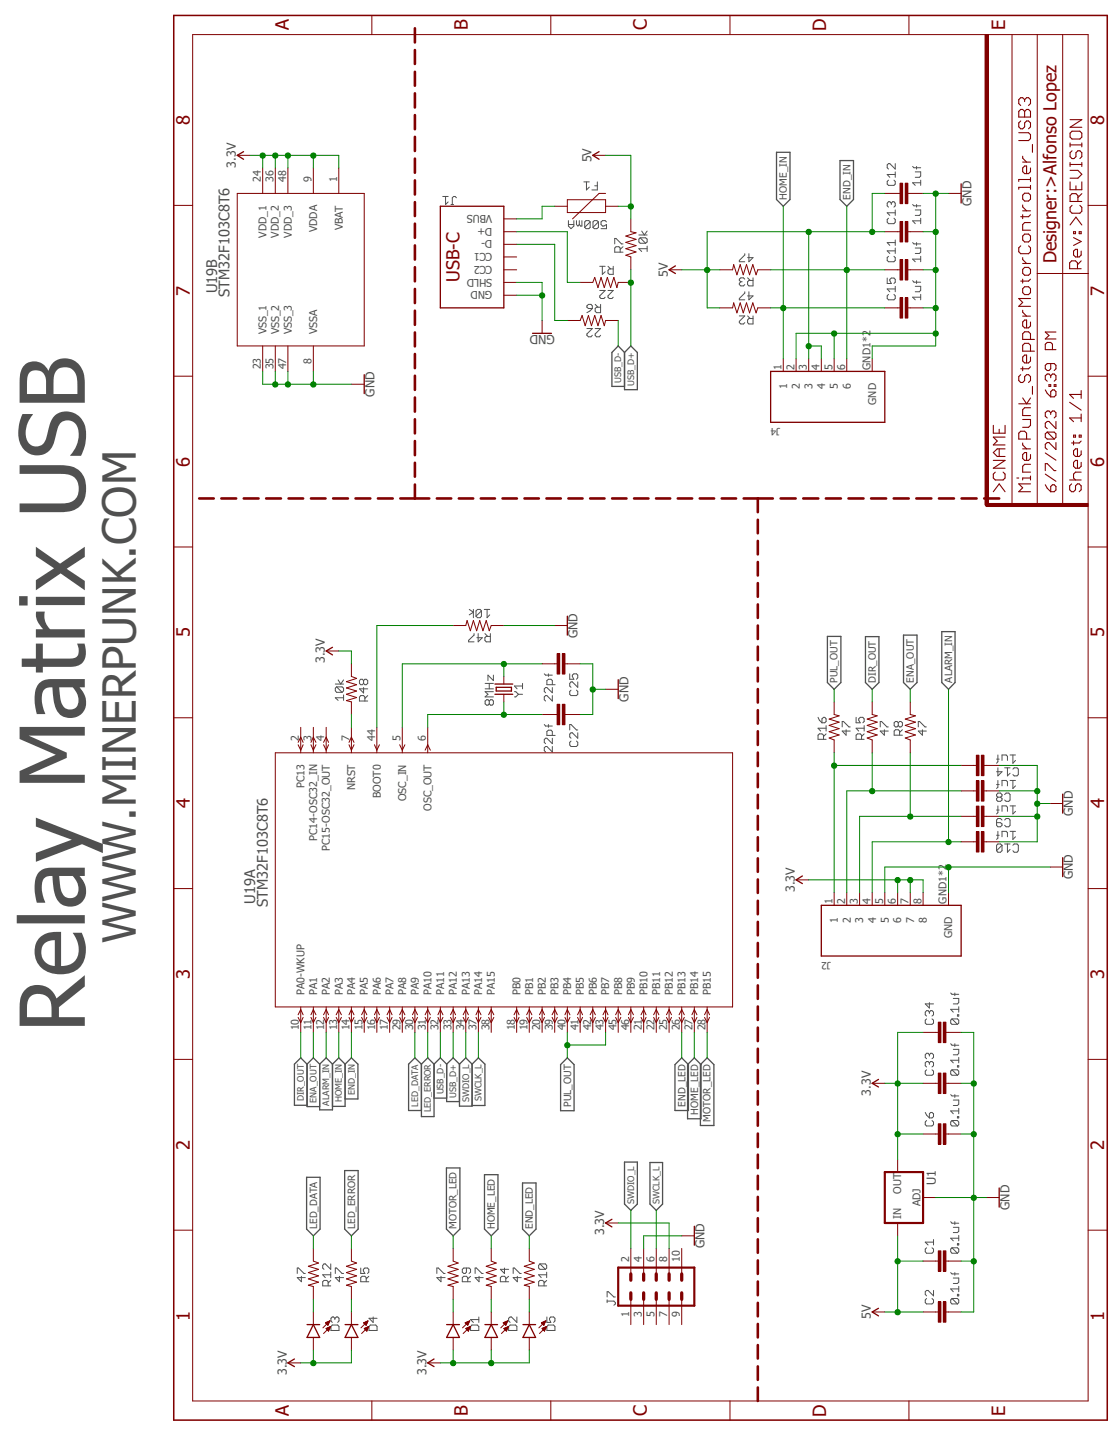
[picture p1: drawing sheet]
<svg xmlns="http://www.w3.org/2000/svg" width="216mm" height="279mm" viewBox="0 0 216 279" stroke-linecap="round" stroke-linejoin="round" font-family="sans-serif">
<defs><g id="words">
<text font-size="8.8" fill="#505050" x="26.4" y="183.6" transform="rotate(-90 26.4 183.6)">WWW.MINERPUNK.COM</text>
<g font-size="3.6" fill="#800000">
<text x="56.2" y="5.9" transform="rotate(-90 56.2 5.9)">A</text>
<text x="91.1" y="5.9" transform="rotate(-90 91.1 5.9)">B</text>
<text x="125.9" y="5.9" transform="rotate(-90 125.9 5.9)">C</text>
<text x="195.7" y="5.8" transform="rotate(-90 195.7 5.8)">E</text>
<text x="160.8" y="6.1" transform="rotate(-90 160.8 6.1)">D</text>
<text x="37" y="24.4" transform="rotate(-90 37 24.4)">8</text>
<text x="215" y="24.4" transform="rotate(-90 215 24.4)">8</text>
<text x="37" y="57.6" transform="rotate(-90 37 57.6)">7</text>
<text x="215" y="57.6" transform="rotate(-90 215 57.6)">7</text>
<text x="37" y="90.8" transform="rotate(-90 37 90.8)">6</text>
<text x="215" y="90.8" transform="rotate(-90 215 90.8)">6</text>
<text x="37" y="124" transform="rotate(-90 37 124)">5</text>
<text x="215" y="124" transform="rotate(-90 215 124)">5</text>
<text x="37" y="157.3" transform="rotate(-90 37 157.3)">4</text>
<text x="215" y="157.3" transform="rotate(-90 215 157.3)">4</text>
<text x="37" y="190.5" transform="rotate(-90 37 190.5)">3</text>
<text x="215" y="190.5" transform="rotate(-90 215 190.5)">3</text>
<text x="37" y="223.7" transform="rotate(-90 37 223.7)">2</text>
<text x="215" y="223.7" transform="rotate(-90 215 223.7)">2</text>
<text x="37" y="257" transform="rotate(-90 37 257)">1</text>
<text x="215" y="257" transform="rotate(-90 215 257)">1</text>
<text x="56.2" y="275.5" transform="rotate(-90 56.2 275.5)">A</text>
<text x="91.1" y="275.5" transform="rotate(-90 91.1 275.5)">B</text>
<text x="125.9" y="275.5" transform="rotate(-90 125.9 275.5)">C</text>
<text x="160.8" y="275.6" transform="rotate(-90 160.8 275.6)">D</text>
<text x="195.7" y="275.4" transform="rotate(-90 195.7 275.4)">E</text>
</g>
<g font-size="3.5" fill="#800000">
<text x="205.7" y="51.3" transform="rotate(-90 205.7 51.3)">Designer:&gt;Alfonso Lopez</text>
<text x="89.5" y="54.8" transform="rotate(-90 89.5 54.8)">USB-C</text>
</g>
<g font-size="2.8" fill="#505050">
<text x="42.2" y="57.1" transform="rotate(-90 42.2 57.1)">U19B</text>
<text x="44.7" y="57.7" transform="rotate(-90 44.7 57.7)">STM32F103C8T6</text>
<text x="49.7" y="175.8" transform="rotate(-90 49.7 175.8)">U19A</text>
<text x="52.2" y="176.4" transform="rotate(-90 52.2 176.4)">STM32F103C8T6</text>
</g>
<g font-size="2.4" fill="#505050">
<text x="45.9" y="32.6" transform="rotate(-90 45.9 32.6)">3.3V</text>
<text x="115.1" y="31.6" transform="rotate(-90 115.1 31.6)">5V</text>
<text x="189.1" y="40" transform="rotate(-90 189.1 40)">GND</text>
<text x="130" y="53.8" transform="rotate(-90 130 53.8)">5V</text>
<text x="108" y="65.1" transform="rotate(-180 108 65.1)">GND</text>
<text x="72.9" y="77.2" transform="rotate(-90 72.9 77.2)">GND</text>
<text x="112.4" y="124.2" transform="rotate(-90 112.4 124.2)">GND</text>
<text x="63.2" y="129" transform="rotate(-90 63.2 129)">3.3V</text>
<text x="122.3" y="136.5" transform="rotate(-90 122.3 136.5)">GND</text>
<text x="208.9" y="158.8" transform="rotate(-90 208.9 158.8)">GND</text>
<text x="154.7" y="173.6" transform="rotate(-90 154.7 173.6)">3.3V</text>
<text x="208.9" y="171.1" transform="rotate(-90 208.9 171.1)">GND</text>
<text x="169.5" y="213.2" transform="rotate(-90 169.5 213.2)">3.3V</text>
<text x="182.2" y="230.6" transform="rotate(-90 182.2 230.6)">U1</text>
<text x="196.5" y="235.4" transform="rotate(-90 196.5 235.4)">GND</text>
<text x="117.6" y="240.3" transform="rotate(-90 117.6 240.3)">3.3V</text>
<text x="137.2" y="242.9" transform="rotate(-90 137.2 242.9)">GND</text>
<text x="169.5" y="256.6" transform="rotate(-90 169.5 256.6)">5V</text>
<text x="55.8" y="267.6" transform="rotate(-90 55.8 267.6)">3.3V</text>
<text x="83" y="267.6" transform="rotate(-90 83 267.6)">3.3V</text>
</g>
<g font-size="2.1" fill="#505050">
<text x="50.8" y="35.4" transform="rotate(-90 50.8 35.4)">24</text>
<text x="53.3" y="35.4" transform="rotate(-90 53.3 35.4)">36</text>
<text x="55.7" y="35.4" transform="rotate(-90 55.7 35.4)">48</text>
<text x="60.7" y="35.4" transform="rotate(-90 60.7 35.4)">9</text>
<text x="65.6" y="35.4" transform="rotate(-90 65.6 35.4)">1</text>
<text x="95.8" y="41.9" transform="rotate(-180 95.8 41.9)">VBUS</text>
<text x="51.9" y="46.2" transform="rotate(-90 51.9 46.2)">VDD_1</text>
<text x="54.3" y="46.2" transform="rotate(-90 54.3 46.2)">VDD_2</text>
<text x="56.8" y="46.2" transform="rotate(-90 56.8 46.2)">VDD_3</text>
<text x="61.8" y="45.2" transform="rotate(-90 61.8 45.2)">VDDA</text>
<text x="66.7" y="44.8" transform="rotate(-90 66.7 44.8)">VBAT</text>
<text x="95.8" y="44.3" transform="rotate(-180 95.8 44.3)">D+</text>
<text x="95.8" y="46.8" transform="rotate(-180 95.8 46.8)">D-</text>
<text x="95.8" y="49.3" transform="rotate(-180 95.8 49.3)">CC1</text>
<text x="95.8" y="51.7" transform="rotate(-180 95.8 51.7)">CC2</text>
<text x="95.8" y="56.7" transform="rotate(-180 95.8 56.7)">GND</text>
<text x="95.8" y="54.2" transform="rotate(-180 95.8 54.2)">SHLD</text>
<text x="51.9" y="65.1" transform="rotate(-90 51.9 65.1)">VSS_1</text>
<text x="54.4" y="65.1" transform="rotate(-90 54.4 65.1)">VSS_2</text>
<text x="56.8" y="65.1" transform="rotate(-90 56.8 65.1)">VSS_3</text>
<text x="61.8" y="65.1" transform="rotate(-90 61.8 65.1)">VSSA</text>
<text x="50.8" y="71.9" transform="rotate(-90 50.8 71.9)">23</text>
<text x="53.3" y="71.9" transform="rotate(-90 53.3 71.9)">35</text>
<text x="55.7" y="71.9" transform="rotate(-90 55.7 71.9)">47</text>
<text x="60.7" y="70.7" transform="rotate(-90 60.7 70.7)">8</text>
<text x="152.1" y="71.9" transform="rotate(-90 152.1 71.9)">1</text>
<text x="154.6" y="71.9" transform="rotate(-90 154.6 71.9)">2</text>
<text x="157.1" y="71.9" transform="rotate(-90 157.1 71.9)">3</text>
<text x="159.6" y="71.9" transform="rotate(-90 159.6 71.9)">4</text>
<text x="162.1" y="71.9" transform="rotate(-90 162.1 71.9)">5</text>
<text x="164.5" y="71.9" transform="rotate(-90 164.5 71.9)">6</text>
<text x="169.5" y="71.9" transform="rotate(-90 169.5 71.9)">GND1*2</text>
<text x="153.2" y="75.7" transform="rotate(-90 153.2 75.7)">1</text>
<text x="155.7" y="75.7" transform="rotate(-90 155.7 75.7)">2</text>
<text x="158.2" y="75.7" transform="rotate(-90 158.2 75.7)">3</text>
<text x="160.7" y="75.7" transform="rotate(-90 160.7 75.7)">4</text>
<text x="163.1" y="75.7" transform="rotate(-90 163.1 75.7)">5</text>
<text x="165.6" y="75.7" transform="rotate(-90 165.6 75.7)">6</text>
<text x="170.6" y="78.7" transform="rotate(-90 170.6 78.7)">GND</text>
<text x="58.2" y="144.2" transform="rotate(-90 58.2 144.2)">2</text>
<text x="60.7" y="144.2" transform="rotate(-90 60.7 144.2)">3</text>
<text x="63.1" y="144.2" transform="rotate(-90 63.1 144.2)">4</text>
<text x="68.1" y="144.2" transform="rotate(-90 68.1 144.2)">7</text>
<text x="73" y="144.2" transform="rotate(-90 73 144.2)">44</text>
<text x="78" y="144.2" transform="rotate(-90 78 144.2)">5</text>
<text x="82.9" y="144.2" transform="rotate(-90 82.9 144.2)">6</text>
<text x="59.3" y="153.4" transform="rotate(-90 59.3 153.4)">PC13</text>
<text x="69.2" y="153.8" transform="rotate(-90 69.2 153.8)">NRST</text>
<text x="74.1" y="155.3" transform="rotate(-90 74.1 155.3)">BOOT0</text>
<text x="79.1" y="155.9" transform="rotate(-90 79.1 155.9)">OSC_IN</text>
<text x="84" y="157.8" transform="rotate(-90 84 157.8)">OSC_OUT</text>
<text x="61.8" y="163.6" transform="rotate(-90 61.8 163.6)">PC14-OSC32_IN</text>
<text x="64.2" y="165.5" transform="rotate(-90 64.2 165.5)">PC15-OSC32_OUT</text>
<text x="162.1" y="175.8" transform="rotate(-90 162.1 175.8)">1</text>
<text x="163.1" y="179.5" transform="rotate(-90 163.1 179.5)">1</text>
<text x="164.5" y="175.8" transform="rotate(-90 164.5 175.8)">2</text>
<text x="165.6" y="179.5" transform="rotate(-90 165.6 179.5)">2</text>
<text x="167" y="175.8" transform="rotate(-90 167 175.8)">3</text>
<text x="168.1" y="179.5" transform="rotate(-90 168.1 179.5)">3</text>
<text x="169.5" y="175.8" transform="rotate(-90 169.5 175.8)">4</text>
<text x="170.6" y="179.5" transform="rotate(-90 170.6 179.5)">4</text>
<text x="171.9" y="175.8" transform="rotate(-90 171.9 175.8)">5</text>
<text x="173" y="179.5" transform="rotate(-90 173 179.5)">5</text>
<text x="174.4" y="175.8" transform="rotate(-90 174.4 175.8)">6</text>
<text x="175.5" y="179.5" transform="rotate(-90 175.5 179.5)">6</text>
<text x="176.9" y="175.8" transform="rotate(-90 176.9 175.8)">7</text>
<text x="178" y="179.5" transform="rotate(-90 178 179.5)">7</text>
<text x="179.4" y="175.8" transform="rotate(-90 179.4 175.8)">8</text>
<text x="180.4" y="179.5" transform="rotate(-90 180.4 179.5)">8</text>
<text x="184.3" y="175.8" transform="rotate(-90 184.3 175.8)">GND1*2</text>
<text x="185.4" y="182.6" transform="rotate(-90 185.4 182.6)">GND</text>
<text x="59.3" y="193.6" transform="rotate(-90 59.3 193.6)">PA0-WKUP</text>
<text x="61.8" y="193.6" transform="rotate(-90 61.8 193.6)">PA1</text>
<text x="64.2" y="193.6" transform="rotate(-90 64.2 193.6)">PA2</text>
<text x="66.7" y="193.6" transform="rotate(-90 66.7 193.6)">PA3</text>
<text x="69.2" y="193.6" transform="rotate(-90 69.2 193.6)">PA4</text>
<text x="71.6" y="193.6" transform="rotate(-90 71.6 193.6)">PA5</text>
<text x="74.1" y="193.6" transform="rotate(-90 74.1 193.6)">PA6</text>
<text x="76.6" y="193.6" transform="rotate(-90 76.6 193.6)">PA7</text>
<text x="79.1" y="193.6" transform="rotate(-90 79.1 193.6)">PA8</text>
<text x="81.5" y="193.6" transform="rotate(-90 81.5 193.6)">PA9</text>
<text x="84" y="193.6" transform="rotate(-90 84 193.6)">PA10</text>
<text x="86.5" y="193.6" transform="rotate(-90 86.5 193.6)">PA11</text>
<text x="88.9" y="193.6" transform="rotate(-90 88.9 193.6)">PA12</text>
<text x="91.4" y="193.6" transform="rotate(-90 91.4 193.6)">PA13</text>
<text x="93.9" y="193.6" transform="rotate(-90 93.9 193.6)">PA14</text>
<text x="96.4" y="193.6" transform="rotate(-90 96.4 193.6)">PA15</text>
<text x="101.3" y="193.6" transform="rotate(-90 101.3 193.6)">PB0</text>
<text x="103.8" y="193.6" transform="rotate(-90 103.8 193.6)">PB1</text>
<text x="106.3" y="193.6" transform="rotate(-90 106.3 193.6)">PB2</text>
<text x="108.7" y="193.6" transform="rotate(-90 108.7 193.6)">PB3</text>
<text x="111.2" y="193.6" transform="rotate(-90 111.2 193.6)">PB4</text>
<text x="113.7" y="193.6" transform="rotate(-90 113.7 193.6)">PB5</text>
<text x="116.2" y="193.6" transform="rotate(-90 116.2 193.6)">PB6</text>
<text x="118.6" y="193.6" transform="rotate(-90 118.6 193.6)">PB7</text>
<text x="121.1" y="193.6" transform="rotate(-90 121.1 193.6)">PB8</text>
<text x="123.6" y="193.6" transform="rotate(-90 123.6 193.6)">PB9</text>
<text x="126" y="193.6" transform="rotate(-90 126 193.6)">PB10</text>
<text x="128.5" y="193.6" transform="rotate(-90 128.5 193.6)">PB11</text>
<text x="131" y="193.6" transform="rotate(-90 131 193.6)">PB12</text>
<text x="133.5" y="193.6" transform="rotate(-90 133.5 193.6)">PB13</text>
<text x="135.9" y="193.6" transform="rotate(-90 135.9 193.6)">PB14</text>
<text x="138.4" y="193.6" transform="rotate(-90 138.4 193.6)">PB15</text>
<text x="58.2" y="200.5" transform="rotate(-90 58.2 200.5)">10</text>
<text x="60.7" y="200.5" transform="rotate(-90 60.7 200.5)">11</text>
<text x="63.1" y="200.5" transform="rotate(-90 63.1 200.5)">12</text>
<text x="65.6" y="200.5" transform="rotate(-90 65.6 200.5)">13</text>
<text x="68.1" y="200.5" transform="rotate(-90 68.1 200.5)">14</text>
<text x="70.6" y="200.5" transform="rotate(-90 70.6 200.5)">15</text>
<text x="73" y="200.5" transform="rotate(-90 73 200.5)">16</text>
<text x="75.5" y="200.5" transform="rotate(-90 75.5 200.5)">17</text>
<text x="78" y="200.5" transform="rotate(-90 78 200.5)">29</text>
<text x="80.4" y="200.5" transform="rotate(-90 80.4 200.5)">30</text>
<text x="82.9" y="200.5" transform="rotate(-90 82.9 200.5)">31</text>
<text x="85.4" y="200.5" transform="rotate(-90 85.4 200.5)">32</text>
<text x="87.9" y="200.5" transform="rotate(-90 87.9 200.5)">33</text>
<text x="90.3" y="200.5" transform="rotate(-90 90.3 200.5)">34</text>
<text x="92.8" y="200.5" transform="rotate(-90 92.8 200.5)">37</text>
<text x="95.3" y="200.5" transform="rotate(-90 95.3 200.5)">38</text>
<text x="100.2" y="200.5" transform="rotate(-90 100.2 200.5)">18</text>
<text x="102.7" y="200.5" transform="rotate(-90 102.7 200.5)">19</text>
<text x="105.2" y="200.5" transform="rotate(-90 105.2 200.5)">20</text>
<text x="107.7" y="200.5" transform="rotate(-90 107.7 200.5)">39</text>
<text x="110.1" y="200.5" transform="rotate(-90 110.1 200.5)">40</text>
<text x="112.6" y="200.5" transform="rotate(-90 112.6 200.5)">41</text>
<text x="115.1" y="200.5" transform="rotate(-90 115.1 200.5)">42</text>
<text x="117.5" y="200.5" transform="rotate(-90 117.5 200.5)">43</text>
<text x="120" y="200.5" transform="rotate(-90 120 200.5)">45</text>
<text x="122.5" y="200.5" transform="rotate(-90 122.5 200.5)">46</text>
<text x="125" y="200.5" transform="rotate(-90 125 200.5)">21</text>
<text x="127.4" y="200.5" transform="rotate(-90 127.4 200.5)">22</text>
<text x="129.9" y="200.5" transform="rotate(-90 129.9 200.5)">25</text>
<text x="132.4" y="200.5" transform="rotate(-90 132.4 200.5)">26</text>
<text x="134.8" y="200.5" transform="rotate(-90 134.8 200.5)">27</text>
<text x="137.3" y="200.5" transform="rotate(-90 137.3 200.5)">28</text>
<text x="175.5" y="232.3" transform="rotate(-90 175.5 232.3)">OUT</text>
<text x="175.5" y="237.2" transform="rotate(-90 175.5 237.2)">IN</text>
<text x="179.2" y="234.7" transform="rotate(-90 179.2 234.7)">ADJ</text>
<text x="122.5" y="245.6" transform="rotate(-90 122.5 245.6)">2</text>
<text x="125" y="245.6" transform="rotate(-90 125 245.6)">4</text>
<text x="127.4" y="245.6" transform="rotate(-90 127.4 245.6)">6</text>
<text x="129.9" y="245.6" transform="rotate(-90 129.9 245.6)">8</text>
<text x="132.4" y="245.6" transform="rotate(-90 132.4 245.6)">10</text>
<text x="122.5" y="256.2" transform="rotate(-90 122.5 256.2)">1</text>
<text x="125" y="256.2" transform="rotate(-90 125 256.2)">3</text>
<text x="127.4" y="256.2" transform="rotate(-90 127.4 256.2)">5</text>
<text x="129.9" y="256.2" transform="rotate(-90 129.9 256.2)">7</text>
<text x="132.4" y="256.2" transform="rotate(-90 132.4 256.2)">9</text>
</g>
<g font-size="1.9" fill="#505050">
<text x="153.2" y="38.8" transform="rotate(-90 153.2 38.8)">HOME_IN</text>
<text x="165.6" y="38.8" transform="rotate(-90 165.6 38.8)">END_IN</text>
<text x="151.9" y="83.2" transform="rotate(-180 151.9 83.2)">J4</text>
<text x="163.1" y="132.8" transform="rotate(-90 163.1 132.8)">PUL_OUT</text>
<text x="170.5" y="132.8" transform="rotate(-90 170.5 132.8)">DIR_OUT</text>
<text x="177.9" y="132.8" transform="rotate(-90 177.9 132.8)">ENA_OUT</text>
<text x="185.3" y="132.8" transform="rotate(-90 185.3 132.8)">ALARM_IN</text>
<text x="161.8" y="187.1" transform="rotate(-180 161.8 187.1)">J2</text>
<text x="111.2" y="215.3" transform="rotate(-90 111.2 215.3)">PUL_OUT</text>
<text x="133.4" y="215.3" transform="rotate(-90 133.4 215.3)">END_LED</text>
<text x="135.9" y="216.9" transform="rotate(-90 135.9 216.9)">HOME_LED</text>
<text x="138.3" y="218.2" transform="rotate(-90 138.3 218.2)">MOTOR_LED</text>
<text x="61.7" y="239.1" transform="rotate(-90 61.7 239.1)">LED_DATA</text>
<text x="69.1" y="239.1" transform="rotate(-90 69.1 239.1)">LED_ERROR</text>
<text x="88.9" y="239.1" transform="rotate(-90 88.9 239.1)">MOTOR_LED</text>
<text x="96.3" y="239.1" transform="rotate(-90 96.3 239.1)">HOME_LED</text>
<text x="103.7" y="239.1" transform="rotate(-90 103.7 239.1)">END_LED</text>
</g>
<g font-size="1.7" fill="#505050">
<text x="120.9" y="74.5" transform="rotate(-90 120.9 74.5)">USB_D-</text>
<text x="123.4" y="75.1" transform="rotate(-90 123.4 75.1)">USB_D+</text>
<text x="59.1" y="214.3" transform="rotate(-90 59.1 214.3)">DIR_OUT</text>
<text x="61.6" y="214.6" transform="rotate(-90 61.6 214.6)">ENA_OUT</text>
<text x="64.1" y="215.1" transform="rotate(-90 64.1 215.1)">ALARM_IN</text>
<text x="66.5" y="214.5" transform="rotate(-90 66.5 214.5)">HOME_IN</text>
<text x="69" y="213.1" transform="rotate(-90 69 213.1)">END_IN</text>
<text x="81.4" y="215.3" transform="rotate(-90 81.4 215.3)">LED_DATA</text>
<text x="86.4" y="212.9" transform="rotate(-90 86.4 212.9)">USB_D-</text>
<text x="88.8" y="213.6" transform="rotate(-90 88.8 213.6)">USB_D+</text>
<text x="91.3" y="214.4" transform="rotate(-90 91.3 214.4)">SWDIO_L</text>
<text x="93.8" y="214.3" transform="rotate(-90 93.8 214.3)">SWCLK_L</text>
<text x="83.9" y="216.4" transform="rotate(-90 83.9 216.4)">LED_ERROR</text>
<text x="123.4" y="234.3" transform="rotate(-90 123.4 234.3)">SWDIO_L</text>
<text x="128.4" y="234.3" transform="rotate(-90 128.4 234.3)">SWCLK_L</text>
</g>
</g></defs>
<path d="M0 2.7l215.9 273.9M215.9 2.7l-215.9 273.9" fill="none" stroke="#fff" stroke-width=".19"/>
<path d="M5 192.5a3.8 3.8 0 0 1 6 1.8l5.5-4.6v2.2l-5 4.1v1.9h5v1.7h-12.7v-3.3a5 5 0 0 1 1.2-3.8zM5.9 193.9a3.3 3.3 0 0 0-.7 2.3v1.7h4.8v-1.5a2.56 2.56 0 0 0-1.2-2.7 2.56 2.56 0 0 0-2.9 .2zM7.8 182.4a5.2 5.2 0 0 1 4.1-1.1v6.7a3.1 3.1 0 0 0 3.3-4.3l-.3-.9-.7-1.3h1.7a6.7 6.7 0 0 1-.1 6.4 5.7 5.7 0 0 1-6.8 1 4.3 4.3 0 0 1-1.2-6.5zM8.6 183.7a2.67 2.67 0 0 0-.3 2.8 2.67 2.67 0 0 0 2.4 1.5v-5.1a2.9 2.9 0 0 0-2.1 .8zM3.3 178.1h13.2v1.6h-13.2zM11.5 170.4l.1 1.1a3.5 3.5 0 0 0 1.4 3.2 1.68 1.68 0 0 0 1.8-.3 1.68 1.68 0 0 0 .5-1.8l-.3-1-.8-1.2zM7.7 169.6l.8-.5 1-.3h7v1.6h-1a3.7 3.7 0 0 1 .2 5.3 3.2 3.2 0 0 1-3.4 .4 3.2 3.2 0 0 1-1.8-2.9l-.3-2.8a1.71 1.71 0 0 0-2.1 2l.2 1.7 .5 1.5h-1.6l-.2-.8a6 6 0 0 1 .7-5.2zM7 159.1l13 5.1v1.8l-4-1.7-9 3.4v-1.7l7-2.6-7-2.6zM3.8 141.4h12.7v1.7h-10.9l7.4 3.3v1.1l-7.4 3.2h10.9v1.6h-12.7v-2.3l7.1-3.1-7.1-3.1zM11.5 133.7l.1 1.1a3.5 3.5 0 0 0 1.4 3.1 1.68 1.68 0 0 0 1.8-.2 1.68 1.68 0 0 0 .5-1.8l-.3-1-.8-1.2zM7.7 132.9l.8-.5 1-.3h7v1.6h-1a3.7 3.7 0 0 1 .2 5.3 3.2 3.2 0 0 1-3.4 .4 3.2 3.2 0 0 1-1.8-2.9l-.3-2.8a1.71 1.71 0 0 0-2.1 2l.2 1.6 .5 1.6h-1.6l-.2-.8a6 6 0 0 1 .7-5.2zM7 125.2h1.3v2.9h4.6a2.29 2.29 0 0 0 2.3-.6 3.2 3.2 0 0 0-.2-2.3h1.5a4.1 4.1 0 0 1-.5 3.8 3.1 3.1 0 0 1-2.4 .8h-5.3v1.1h-1.3v-1.1h-2.8v-1.7h2.8zM7 119h1.7v.5a3.5 3.5 0 0 0 1.1 2.9h6.7v1.6h-9.5v-1.6h1.4a3.8 3.8 0 0 1-1.4-3.4zM7 116.1h9.5v1.6h-9.5zM3.7 116h1.7v1.8h-1.7zM7 106.4l4.7 3.3 4.8-3.3v2l-3.5 2.3 3.5 2.3v1.9l-4.7-3.3-4.8 3.3v-2l3.5-2.3-3.5-2.4zM3.8 90.5h7.9a4.5 4.5 0 0 1 4.6 2.2 5.4 5.4 0 0 1-1 6 5.2 5.2 0 0 1-3.6 1h-7.9v-1.7h7.9a3.1 3.1 0 0 0 3.5-1.8 2.81 2.81 0 0 0-2-3.9l-1.4-.1h-8zM4.4 80.6h2v.1a4.8 4.8 0 0 0-.8 5.4 2 2 0 0 0 2.2 .7 2 2 0 0 0 1.3-1.9l.2-1a4.8 4.8 0 0 1 1.9-3.5 3.9 3.9 0 0 1 5.6 4.1 8.7 8.7 0 0 1-1 4.2h-2.1a5.8 5.8 0 0 0 1.3-5.9 2.08 2.08 0 0 0-2.4-.9 2.08 2.08 0 0 0-1.5 2l-.3 1.1a3.7 3.7 0 0 1-3.2 3.6 3.9 3.9 0 0 1-4-4.7l.2-1.6zM4.7 71a3 3 0 0 1 4.8 1.1 3.4 3.4 0 0 1 2.9-2.4 3.4 3.4 0 0 1 3.3 1.7 5.6 5.6 0 0 1 .8 3.3v3.7h-12.7v-3.4a5.5 5.5 0 0 1 .9-4zM5.7 72.5a4 4 0 0 0-.5 2.5v1.7h3.8v-2a2.14 2.14 0 0 0-1.8-2.6h-.8zM11.1 72a3.6 3.6 0 0 0-.7 2.7v2h4.7v-1.4a3.8 3.8 0 0 0-1.1-3.5 2.63 2.63 0 0 0-2.9 .2z" fill="#505050"/>
<g fill="none" stroke="#505050" stroke-width=".19">
<path d="M86.2 38.2h1M86.7 38.2v1.6l.5-.5M87.8 39.8h.5M88.9 38.5l-.3-.3h-.3l-.2 .3v1.3M113.7 35.4h1M114.2 35.4v1.6l.5-.6M115.8 36.2h.5M116.3 35.4v1.6h-1.1M173 35.1l-.3 .2v.5l.3 .3h1l.3-.3v-.5l-.3-.2M173.5 39.5l-.3-.3h-.2l-.3 .3v.5l.3 .3M173.5 39.5l.3-.3h.2l.3 .3v.5l-.3 .3M173.5 39.5v.3"/>
<path d="M174.3 31.8v1.1l-1.1-1.1h-.2l-.3 .3v.5l.3 .3M174.3 33.4v1.1M174.3 34h-1.6l.5 .5M177.7 32.4l.2 .2h1.3M177.7 39.8l.2 .2h1.3M178.2 33.4h1v.8l-.2 .3h-.8M178.4 32.4v.5M178.4 39.8v.5M179.2 35.6h-1.5l.5 .5M179.2 35.1v1M110.7 42.9v1.1l.5 .5 .5-.5v-1.1M110.7 43.7h1"/>
<path d="M112.2 42.9v.8l.3 .3 .3-.3M112.8 42.9v.8M113.3 42.9v1.1h-.3l-.2-.3M114.6 59.2h.5l.2 .3v.5h-.7l-.3-.2v-.3zM114.9 43.2v1l-.3 .3h-.5l-.3-.3M114.9 43.2l-.3-.3h-.5l-.3 .3v1M114.9 43.2l-1.1 1M115.9 59.2l.5 .6M116.5 43.2v1l-.3 .3h-.5l-.3-.3M116.5 43.2l-.3-.3h-.5l-.3 .3v1M116.5 43.2l-1.1 1M116.8 56.5h1l-1 1.1v.2l.2 .3h.6l.2-.3"/>
<path d="M116.8 51.8h1M116.9 59.2v1.6h-.8l-.2-.3v-.5l.2-.2h.8M117.3 51.8v1.6l.5-.5M118.1 43.2l-.3-.3h-.5l-.3 .3v.5l.3 .3 .8-.3v.8h-1.1M118.4 56.5h1l-1 1.1v.2l.2 .3h.5l.3-.3M118.4 51.8l.5 .5M119.4 51.8v1.6h-.8l-.2-.3v-.5l.2-.3h.8M119.7 47.5v-1.1h.2l1.1 1.1h.3M120.7 49.1v-.8l-.2-.3h-.6l-.2 .3v.8h1.6M121.3 48l-.6 .5M124.4 45.7h1.6M124.6 46.3h1.1l.3 .2v.6l-.3 .2"/>
<path d="M124.6 46.3l-.2 .2v.6l.2 .2h1.1M124.6 46.3l1.1 1M124.9 45l.5 .7 .6-.7M126 48.4h-1.6l.5 .5M126 47.9v1M144.2 54.8l-.3 .3v.3l.3 .2h.5l.3-.2M144.2 54.8h.3M145 56.8v.2l-1.1 1.1v.2h1.1M145 49.4v.2l-1.1 1.1v.2h1.1M145 54.3l-.3-.2h-.5l-.3 .2v.3l.3 .2M145.5 54.1l.5 .5M145.8 49.4v1.5l.8-.8h-1.1"/>
<path d="M145.8 56.8v1.5l.8-.7h-1.1M146.6 54.1v1.5h-.8l-.3-.2v-.6l.3-.2h.8M172.7 54.1v1.1h.8l-.3-.6v-.2l.3-.3h.5l.3 .3v.5l-.3 .3M173 57.3l-.3 .3v.5l.3 .2h1l.3-.2v-.5l-.3-.3M173 49.9l-.3 .2v.6l.3 .2h1l.3-.2v-.6l-.3-.2M173 42.5l-.3 .2v.5l.3 .3h1l.3-.3v-.5l-.3-.2M174.3 40.9v1M174.3 46.7v1.1M174.3 48.3v1M174.3 55.7v1.1M174.3 41.4h-1.6l.5 .5M174.3 48.8h-1.6l.5 .5"/>
<path d="M174.3 47.2h-1.6l.5 .6M174.3 56.2h-1.6l.5 .6M177.7 47.2l.2 .3h1.3M177.7 54.6l.2 .3h1.3M178.2 40.9h1v.8l-.2 .2h-.8M178.2 48.3h1v.8l-.2 .2h-.8M178.2 55.7h1v.8l-.2 .3h-.8M178.4 47.2v.6M178.4 54.6v.6M179.2 42.5v1M179.2 49.9v1M179.2 57.3v1"/>
<path d="M179.2 43h-1.5l.5 .5M179.2 50.4h-1.5l.5 .5M179.2 57.8h-1.5l.5 .5M114.3 63.9h1l-1 1.1v.2l.3 .3h.5l.2-.3M115.3 60l-1 .8M115.9 63.9h1l-1 1.1v.2l.2 .3h.6l.2-.3M143.9 61.5h1.1l-1.1 1v.3l.3 .2h.5l.3-.2M145.5 61.5l.5 .5M146.6 61.5v1.5h-.8l-.3-.2v-.5l.3-.3h.8M91.4 118.6l.8 .5-.8 .5M92.2 118.6v1.6M93.7 118.9l-.2-.3h-.5l-.3 .3v1"/>
<path d="M93.7 118.9v1l-.2 .3h-.5l-.3-.3M93.7 118.9l-1 1M94.3 118.6h1M94.8 118.6v1.6l.5-.6M65.3 133.1h1.6M65.5 133.6h1.1l.3 .3v.5l-.3 .3M65.5 133.6l-.2 .3v.5l.2 .3h1.1M65.5 133.6l1.1 1.1M65.8 132.3l.5 .8 .6-.8M66.9 135.8h-1.6l.5 .5M66.9 135.2v1.1M70.8 133.8v1l-.8-.8h1.6"/>
<path d="M70.8 132.4l-.3-.2h-.3l-.2 .2v.6l.2 .2h.3l.3-.2M70.8 132.4l.2-.2h.3l.3 .2v.6l-.3 .2h-.3l-.2-.2M70.8 132.4v.6M71 136.4v-.8l-.2-.3h-.6l-.2 .3v.8h1.6M71.6 135.3l-.6 .6M92.3 123.3v.3l-1.1 1v.3h1.1M93.1 123.3v1.6l.8-.8h-1.1M94.4 123.3l.6 .5M94.4 134h1.7M94.4 133h1.7M95.2 136.4l-.2-.3h-.3l-.3 .3v.5l.3 .3h.3l.2-.3M95.2 136.4l.3-.3h.3l.3 .3v.5l-.3 .3h-.3l-.3-.3"/>
<path d="M95.2 133v1M95.2 136.4v.5M95.5 123.3v1.6h-.8l-.3-.3v-.5l.3-.3h.8M96.1 131.4v1l-1.1-1v1M96.1 134.6h-1.7l.6 .5-.6 .5h1.7M100.2 134.6h.2l.5 .5M100.9 135.1l-.5 .5h-.2M100.9 135.1h.8M101.7 133.5h-1.5l.5 .5M101.7 133v1M106 131.1l.2 .3h1.3M106.8 131.1v.5"/>
<path d="M107.5 133.2v-.8l-.2-.2h-.5l-.3 .2v.8h1.6M107.5 133.8v1l-1-1h-.3l-.2 .2v.5l.2 .3M107.5 135.3v1.1l-1-1.1h-.3l-.2 .3v.5l.2 .3M110.9 131.1v1.1h.8l-.3-.6v-.2l.3-.3h.5l.3 .3v.5l-.3 .3M111.2 134.3l-.3 .2v.6l.3 .2h1l.3-.2v-.6l-.3-.2M112.5 132.7v1l-1.1-1h-.2l-.3 .3v.5l.3 .2M159.3 139.6l.2 .5 .5 .5M160 139.9l.3-.3h.3l.2 .3v.5l-.2 .2h-.6zM166.7 139.6v1h.8l-.3-.5v-.2l.3-.3h.5l.2 .3v.5l-.2 .2M106 141l.2 .3h1.3M106.8 141v.5M107.5 143.1v-.8l-.2-.2h-.5l-.3 .2v.8h1.6"/>
<path d="M107.5 143.6v1.1l-1-1.1h-.3l-.2 .3v.5l.2 .3M107.5 145.2v1.1l-1-1.1h-.3l-.2 .3v.5l.2 .3M110.9 142v-1h.3l1 1h.3M111.2 144.2l-.3 .2v.5l.3 .3h1l.3-.3v-.5l-.3-.2M112.5 142.6v1l-1.1-1h-.2l-.3 .2v.6l.3 .2M160.3 143.8v-.8l-.3-.2h-.5l-.2 .2v.8h1.5M160.8 141.7h-1.5l.5 .5M160.8 142.8l-.5 .5M160.8 141.2v1M164 141.4v-1h.2l1.1 1h.2M164.7 142v1l-.7-.8h1.5M167.7 143.8v-.8l-.2-.2h-.6l-.2 .2v.8h1.5"/>
<path d="M168.2 142.8l-.5 .5M168.2 141.7h-1.5l.5 .5M168.2 141.2v1M171.4 141.4v-1h.2l1.1 1h.2M172.2 142v1l-.8-.8h1.5M174.9 140.6l-.3-.2h-.3l-.2 .2v.6l.2 .2h.3l.3-.2M174.9 140.6l.2-.2h.3l.3 .2v.6l-.3 .2h-.3l-.2-.2M174.9 140.6v.6M175.1 143v-.8l-.2-.2h-.6l-.2 .2v.8h1.6M175.7 142l-.6 .5M178.8 141.4v-1h.2l1.1 1h.2M179.6 142v1l-.8-.8h1.5"/>
<path d="M194 147.7h.5M194 152.7h.5M194 157.6h.5M194.3 155.1l-.3-.2v-.3l.3-.3h.5l.3 .3v.3l-.3 .2M194.3 155.1l-.3 .3v.3l.3 .2h.5l.3-.2v-.3l-.3-.3M194.3 146.9v1.3l-.3 .3M194.3 149.4v1.6l.8-.8h-1.1M194.3 151.8v1.4l-.3 .2M194.3 156.8v1.3l-.3 .3M194.3 155.1h.5M195.1 148v-1.1h.8l.2 .3v.8M195.1 152.9v-1.1h.8l.2 .3v.8"/>
<path d="M195.1 157.9v-1.1h.8l.2 .3v.8M195.1 159.6l-.3-.3h-.5l-.3 .3v1l.3 .3h.5l.3-.3v-.3l-.3-.2h-.8M195.6 149.4h1M195.6 154.6l.3-.3h.5l.2 .3v1.1l-.2 .2h-.5l-.3-.2M195.6 159.6l.3-.3h.5l.2 .3v1l-.2 .3h-.5l-.3-.3M196.1 149.4v1.6l.5-.5M196.6 146.9h1.1M196.6 151.8h1.1M196.6 156.8h1.1M197.2 146.9v1.6l.5-.5M197.2 151.8v1.6l.5-.5M197.2 156.8v1.6l.5-.5"/>
<path d="M197.2 149.6l.2-.2h.6l.2 .2v1.1l-.2 .3h-.6l-.2-.3M194 162.5h.5M194.3 161.8v1.3l-.3 .2M195.1 162.8v-1h.8l.2 .2v.8M195.1 164.5v1l-.3 .3h-.5l-.3-.3M195.1 164.5l-.3-.3h-.5l-.3 .3v1M195.1 164.5l-1.1 1M195.6 164.2h1M196.1 164.2v1.6l.5-.5M196.6 161.8h1.1M197.2 161.8v1.5l.5-.5M197.2 164.5l.2-.3h.6l.2 .3v1l-.2 .3h-.6l-.2-.3"/>
<path d="M180.4 198.2l-.3 .3v.6l.3 .2h1l.3-.2v-.6l-.3-.3M180.9 195.1v1l-.8-.8h1.6M180.9 196.9l-.2-.3h-.3l-.3 .3v.5l.3 .3M180.9 196.9l.3-.3h.2l.3 .3v.5l-.3 .3M180.9 196.9v.3M185.1 193.2l.2 .3h1.3M185.3 198.2l-.2 .3v.6l.2 .2h1.1M185.3 198.2h1.1l.2 .3v.6l-.2 .2M185.3 198.2l1.1 1.1M185.6 194.3h1v.8l-.2 .2h-.8M185.9 193.2v.5M186.4 197.4h.2v.3h-.2z"/>
<path d="M186.6 195.9v1M186.6 196.4h-1.5l.5 .5M180.1 216.5l.3 .5 .5 .5M180.4 208.2l-.3 .2v.6l.3 .2h1l.3-.2v-.6l-.3-.2M180.4 218l-.3 .3v.5l.3 .3h1l.3-.3v-.5l-.3-.3M180.9 216.7l.3-.2h.2l.3 .2v.6l-.3 .2h-.5zM180.9 205.2l-.2-.3h-.3l-.3 .3v.5l.3 .3M180.9 206.8l-.2-.3h-.3l-.3 .3v.5l.3 .3M180.9 205.2l.3-.3h.2l.3 .3v.5l-.3 .3M180.9 206.8l.3-.3h.2l.3 .3v.5l-.3 .3M180.9 205.2v.3M180.9 206.8v.3"/>
<path d="M185.1 203.1l.2 .3h1.3M185.1 213l.2 .2h1.3M185.3 208.2l-.2 .2v.6l.2 .2h1.1M185.3 218l-.2 .3v.5l.2 .3h1.1M185.3 208.2h1.1l.2 .2v.6l-.2 .2M185.3 218h1.1l.2 .3v.5l-.2 .3M185.3 208.2l1.1 1M185.3 218l1.1 1.1M185.6 204.2h1v.7l-.2 .3h-.8M185.6 214h1v.8l-.2 .3h-.8M185.9 203.1v.5M185.9 213v.5"/>
<path d="M186.4 207.3h.2v.3h-.2zM186.4 217.3h.2v.2h-.2zM186.6 205.7v1.1M186.6 215.6v1.1M186.6 206.3h-1.5l.5 .5M186.6 216.2h-1.5l.5 .5M185.1 237.7l.2 .3h1.3M185.6 238.8h1v.8l-.2 .2h-.8M185.9 237.7v.6M57.9 247.8v-1.1h.2l1.1 1.1h.2M58.7 248.3v1.1l-.8-.8h1.5M63.9 250.2v-.8l-.3-.3h-.5l-.3 .3v.8h1.6"/>
<path d="M64.4 245.9v1.1l-1.1-1.1h-.2l-.3 .3v.5l.3 .3M64.4 249.1l-.5 .5M64.4 248h-1.6l.5 .6M64.4 247.5v1.1M64.7 257.8h1l.3 .3v.8h-1.6v-.8zM65.2 256.5l.3-.3h.2l.3 .3v.5l-.3 .3M65.2 256.5l-.3-.3h-.2l-.3 .3v.5l.3 .3M65.2 256.5v.3M65.3 247.8v-1.1h.2l1.1 1.1h.3M66.1 248.3v1.1l-.8-.8h1.6M70.2 246.7v1.1h.8l-.3-.5v-.3l.3-.3h.5l.3 .3v.5l-.3 .3M71.3 249.4v-.8l-.3-.3h-.5l-.3 .3v.8h1.6"/>
<path d="M71.8 248.3l-.5 .5M72.1 257.8h1.1l.2 .3v.8h-1.6v-.8zM72.6 256.2v1.1l-.8-.8h1.6M85 247.8v-1.1h.3l1.1 1.1h.3M85.9 248.3v1.1l-.9-.8h1.7M90.8 246.7v.8l-.2 .3h-.3l-.3-.3v-.5l.3-.3h1l.3 .3v.5l-.3 .3M91.1 249.4v-.8l-.3-.3h-.5l-.3 .3v.8h1.6M91.6 248.3l-.5 .5M91.9 257.8h1l.3 .3v.8h-1.6v-.8zM92.5 247.8v-1.1h.3l1 1.1h.3M93.2 256.2v1.1M93.2 256.8h-1.6l.6 .5"/>
<path d="M93.3 248.3v1.1l-.8-.8h1.6M98.2 246.7v1.1l-.8-.8h1.6M98.5 249.4v-.8l-.3-.3h-.5l-.3 .3v.8h1.6M99 248.3l-.5 .5M99.3 257.8h1.1l.2 .3v.8h-1.6v-.8zM99.9 247.8v-1.1h.3l1 1.1h.3M100.6 256.2v1.1l-1-1.1h-.3l-.3 .3v.5l.3 .3M100.7 248.3v1.1l-.8-.8h1.6M105.1 245.9h1.1l.2 .3v.5l-.2 .3M105.1 245.9l-.2 .3v.5l.2 .3h1.1M105.1 245.9l1.1 1.1M105.9 250.2v-.8l-.3-.3h-.5l-.2 .3v.8h1.5"/>
<path d="M106.4 248h-1.5l.5 .6M106.4 249.1l-.5 .5M106.4 247.5v1.1M106.5 256.2v1.1h.7l-.2-.5v-.3l.2-.3h.6l.2 .3v.5l-.2 .3M106.7 257.8h1.1l.2 .3v.8h-1.5v-.8zM118.2 253.2h1.3l.3 .2v.3l-.3 .3M118.2 252.3v-1h.2l1.1 1h.3M118.2 252.9v.5M180.4 242.8l-.3 .2v.5l.3 .3h1l.3-.3v-.5l-.3-.2M180.4 252.6l-.3 .3v.5l.3 .3h1l.3-.3v-.5l-.3-.3M181.7 251.1v1l-1-1h-.3l-.3 .2v.5l.3 .3M181.7 241.2v1"/>
<path d="M181.7 241.7h-1.6l.6 .5M185.1 247.6l.2 .3h1.3M185.3 242.8l-.2 .2v.5l.2 .3h1.1M185.3 252.6l-.2 .3v.5l.2 .3h1.1M185.3 242.8h1.1l.2 .2v.5l-.2 .3M185.3 252.6h1.1l.2 .3v.5l-.2 .3M185.3 242.8l1.1 1M185.3 252.6l1.1 1.1M185.6 248.7h1v.8l-.2 .2h-.8M185.9 247.6v.5M186.4 242h.2v.2h-.2zM186.4 251.8h.2v.3h-.2z"/>
<path d="M186.6 240.4v1M186.6 250.3v1M186.6 240.9h-1.5l.5 .5M186.6 250.8h-1.5l.5 .5"/>
</g>
<g fill="none" stroke="#505050" stroke-width=".25">
<path d="M151.2 29.6h2.6v9.2l-1.3 1.3-1.3-1.3zM163.5 31.2h2.7v7.6l-1.4 1.3-1.3-1.3zM121.6 68.6l-1.2-1.3-1.3 1.3v6.6h2.5M122.8 67.3l1.3 1.3v7.2h-2.5v-7.2zM161.1 123.8h2.6v9l-1.3 1.3-1.3-1.3zM168.5 123.9h2.6v8.9l-1.3 1.3-1.3-1.3zM175.9 123.6h2.6v9.2l-1.3 1.3-1.3-1.3zM183.3 122.9h2.6v9.9l-1.2 1.3-1.4-1.3zM59.8 207.1l-1.3-1.3-1.2 1.3v8h2.5M59.8 207.1l1.2-1.3 1.2 1.3M59.8 207.1v8.2h2.4M62.2 207.1v8.8h2.5v-8.8"/>
<path d="M62.2 207.1l1.3-1.3 1.2 1.3M64.7 207.1l1.3-1.3 1.2 1.3M67.2 207.1v8.2h-2.5M67.2 207.1l1.2-1.3 1.3 1.3v6.7h-2.5M82 207.1v10.2h2.5v-10.2M82 207.1l1.3-1.3 1.2 1.3M82 207.1l-1.2-1.3-1.3 1.3v9h2.5M84.5 207.1l1.2-1.3 1.3 1.3M84.5 213.7h2.5M87 207.1l1.2-1.3 1.3 1.3M87 207.1v7.2h2.5M89.5 207.1v8.1h2.4v-8.1"/>
<path d="M89.5 207.1l1.2-1.3 1.2 1.3M91.9 207.1l1.2-1.3 1.3 1.3v8h-2.5M110.4 205.8l1.4 1.3v9h-2.7v-9zM132.7 205.8l1.3 1.3v9h-2.6v-9zM135.2 205.8l1.3 1.3v10.6h-2.6v-10.6zM137.7 205.8l1.3 1.3v11.9h-2.6v-11.9zM59.7 229.1h2.6v10l-1.3 1.4-1.3-1.4zM67.1 227.8h2.6v11.3l-1.3 1.4-1.3-1.4zM86.9 227.2h2.6v11.9l-1.3 1.4-1.3-1.4zM94.3 228.6h2.6v10.5l-1.3 1.4-1.3-1.4zM101.7 230.2h2.7v8.9l-1.4 1.4-1.3-1.4zM121.6 226.1h2.5v8.2l-1.3 1.2-1.2-1.2z"/>
<path d="M126.5 226.2h2.5v8.1l-1.2 1.2-1.3-1.2z"/>
</g>
<g fill="none" stroke="#800000" stroke-width=".51">
<path d="M80.8 5.5v2.8M80.8 9.7v2.7M80.8 14v2.7M80.8 18.2v2.7M80.8 22.4v2.7M80.8 26.6v2.8M80.8 30.9v2.7M80.8 35.1v2.7M80.8 39.3v2.7M80.8 43.5v2.8M80.8 47.8v2.7M80.8 52v2.7"/>
<path d="M80.8 56.2v2.8M80.8 60.5v2.7M80.8 64.7v2.7M80.8 68.9v2.7M80.8 73.1v2.8M80.8 77.3v2.8M38.8 97h2.8M43.1 97h2.9M47.5 97h2.8M51.8 97h2.9M56.2 97h2.8M60.5 97h2.9"/>
<path d="M64.9 97h2.8M69.2 97h2.9M73.6 97h2.9M77.9 97h5.7M80.8 81.6v2.7M80.8 85.8v2.8M80.8 90v2.8M80.8 94.3v2.7M85 97h2.8M89.3 97h2.8M93.6 97h2.8M97.8 97h2.8"/>
<path d="M102.1 97h2.8M106.4 97h2.8M110.7 97h2.7M114.9 97h2.8M119.2 97h2.8M123.4 97h2.8M127.7 97h2.8M132 97h2.7M136.2 97h2.8M140.5 97h2.8M144.8 97h5.7M147.5 97v2.7"/>
<path d="M152 97h2.9M156.4 97h2.9M160.8 97h2.9M165.2 97h2.9M169.6 97h2.9M174 97h2.9M178.4 97h2.9M182.8 97h2.9M187.2 97h2.9M191.6 97h2.9M147.5 101.1v2.7M147.5 105.2v2.7"/>
<path d="M147.5 109.3v2.7M147.5 113.5v2.6M147.5 117.6v2.6M147.5 121.7v2.6M147.5 125.8v2.6M147.5 129.9v2.7M147.5 134.1v2.6M147.5 138.2v2.6M147.5 142.3v2.6M147.5 146.4v2.7M147.5 150.5v2.7M147.5 154.6v2.7"/>
<path d="M147.5 158.7v2.7M147.5 162.9v2.6M147.5 167v2.6M147.5 171.1v2.6M147.5 175.3v2.6M147.5 179.4v2.6M147.5 183.5v2.6M147.5 187.6v2.6M147.5 191.7v2.7M147.5 195.8v2.7M147.5 199.9v2.7M147.5 204v2.7"/>
<path d="M147.5 208.2v2.6M147.5 212.3v2.6M147.5 216.4v2.6M147.5 220.6v2.6M147.5 224.7v2.6M147.5 228.8v2.6M147.5 232.9v2.6M147.5 237v2.6M147.5 241.1v2.7M147.5 245.2v2.7M147.5 249.3v2.7M147.5 253.5v2.6"/>
<path d="M147.5 257.6v2.6M147.5 261.7v2.6M147.5 265.9v2.6M147.5 270v2.6"/>
</g>
<path d="M192 98h19.8v.6h-19.8z" fill-rule="evenodd" fill="#800000"/>
<path d="M192 98h19.8v.6h-19.8z" fill="none" stroke="#800000" stroke-width=".19"/>
<path d="M191.8 6.7h.6v91.6h-.6z" fill-rule="evenodd" fill="#800000"/>
<g fill="none" stroke="#800000" stroke-width=".19">
<path d="M37.5 6.7h174.3v265.9h-174.3zM72.4 3v3.7M107.2 3v3.7M142.1 3v3.7M177 3v3.7M191.8 6.7h.6v91.6h-.6zM197 6.7v91.6M201.9 6.7v91.6M206.9 6.7v91.6M33.8 40h3.7M46.2 37.6h24.7v29.7h-24.7zM51.1 32.7v4.9"/>
<path d="M53.6 32.7v4.9M56 32.7v4.9M61 32.7v4.9M66 32.7v4.9M211.8 40h3.8M201.9 53.2h10M33.8 73.2h3.7M51.1 67.3v5M53.6 67.3v5M56 67.3v5M61 67.3v5M68.4 74.8h2.5"/>
<path d="M211.8 73.2h3.8M33.8 106.4h3.7M211.8 106.4h3.8M33.8 139.7h3.7M98.1 131.6v1.5M98.1 135.1v1.5M108 129.2h.5M110 129.2h.4M211.8 139.7h3.8M53.6 146.5h89v49.4h-89zM58 144.9l.5 1.1 .5-1.1M58 144.4l.5-1 .5 1"/>
<path d="M58.5 141.5v5M60.5 144.9l.5 1.1 .5-1.1M60.5 144.4l.5-1 .5 1M61 141.5v5M63 144.9l.5 1.1 .5-1.1M63 144.4l.5-1 .5 1M63.5 141.5v5M67.9 144.9l.5 1.1 .5-1.1M67.9 144.4l.5-1 .5 1M68.4 141.5v5M72.9 144.9l.5 1.1 .5-1.1M73.4 141.5v5"/>
<path d="M77.8 144.9l.5 1.1 .5-1.1M78.3 141.5v5M82.8 146l.5-1.1 .5 1.1M83.3 141.5v5M33.8 172.9h3.7M211.8 172.9h3.8M58 197.4l.5-1 .5 1M58 198l.5 1 .5-1M58.5 195.9v5M60.5 197.4l.5-1 .5 1M60.5 198l.5 1 .5-1M61 195.9v5"/>
<path d="M63 197.4l.5-1 .5 1M63 198l.5 1 .5-1M63.5 195.9v5M65.4 197.4l.6-1 .5 1M65.4 198l.6 1 .5-1M66 195.9v5M67.9 197.4l.5-1 .5 1M67.9 198l.5 1 .5-1M68.4 195.9v5M70.4 197.4l.5-1 .5 1M70.4 198l.5 1 .5-1M70.9 195.9v5"/>
<path d="M72.9 197.4l.5-1 .5 1M72.9 198l.5 1 .5-1M73.4 195.9v5M75.4 197.4l.5-1 .4 1M75.4 198l.5 1 .4-1M75.9 195.9v5M77.8 197.4l.5-1 .5 1M77.8 198l.5 1 .5-1M78.3 195.9v5M80.3 197.4l.5-1 .5 1M80.3 198l.5 1 .5-1M80.8 195.9v5"/>
<path d="M82.8 197.4l.5-1 .5 1M82.8 198l.5 1 .5-1M83.3 195.9v5M85.3 197.4l.4-1 .5 1M85.3 198l.4 1 .5-1M85.7 195.9v5M87.7 197.4l.5-1 .5 1M87.7 198l.5 1 .5-1M88.2 195.9v5M90.2 197.4l.5-1 .5 1M90.2 198l.5 1 .5-1M90.7 195.9v5"/>
<path d="M92.7 197.4l.4-1 .5 1M92.7 198l.4 1 .5-1M93.1 195.9v5M95.1 197.4l.5-1 .5 1M95.1 198l.5 1 .5-1M95.6 195.9v5M100.1 197.4l.5-1 .4 1M100.1 198l.5 1 .4-1M100.6 195.9v5M102.5 197.4l.5-1 .5 1M102.5 198l.5 1 .5-1M103 195.9v5"/>
<path d="M105 197.4l.5-1 .5 1M105 198l.5 1 .5-1M105.5 195.9v5M107.5 197.4l.5-1 .5 1M107.5 198l.5 1 .5-1M108 195.9v5M110 197.4l.4-1 .6 1M110 198l.4 1 .6-1M110.4 195.9v5M112.4 197.4l.5-1 .5 1M112.4 198l.5 1 .5-1M112.9 195.9v5"/>
<path d="M114.9 197.4l.5-1 .5 1M114.9 198l.5 1 .5-1M115.4 195.9v5M117.4 197.4l.5-1 .5 1M117.4 198l.5 1 .5-1M117.9 195.9v5M119.8 197.4l.6-1 .5 1M119.8 198l.6 1 .5-1M120.4 195.9v5M122.3 197.4l.5-1 .5 1M122.3 198l.5 1 .5-1M122.8 195.9v5"/>
<path d="M124.8 197.4l.5-1 .5 1M124.8 198l.5 1 .5-1M125.3 195.9v5M127.3 197.4l.5-1 .5 1M127.3 198l.5 1 .5-1M127.8 195.9v5M129.8 197.4l.5-1 .4 1M129.8 198l.5 1 .4-1M130.3 195.9v5M132.2 197.4l.5-1 .5 1M132.2 198l.5 1 .5-1M132.7 195.9v5"/>
<path d="M134.7 197.4l.5-1 .5 1M134.7 198l.5 1 .5-1M135.2 195.9v5M137.2 197.4l.5-1 .4 1M137.2 198l.5 1 .4-1M137.7 195.9v5M33.8 206.1h3.7M211.8 206.1h3.8M33.8 239.4h3.7M211.8 239.4h3.8M72.4 272.6v3.7M107.2 272.6v3.7"/>
<path d="M142.1 272.6v3.7M177 272.6v3.7"/>
</g>
<path d="M192.1 97v1.3h1.2" fill="none" stroke="#800000" stroke-width=".64"/>
<g fill="none" stroke="#800000" stroke-width=".21">
<path d="M199.5 19.4l.4-.4h.3l.4 .4v.8l-.4 .3M199.5 19.4l-.4-.4h-.4l-.4 .4v.8l.4 .3M199.5 19.4v.4M198.3 21.7l.4-.4h.4l.4 .4 .4-.4h.3l.4 .4v1.1h-2.3zM198.3 25.8h1.9l.4 .4v.8l-.4 .3h-1.9M198.7 23.5l-.4 .4v.8l.4 .4h.4l.4-.4v-.8l.4-.4h.3l.4 .4v.8l-.4 .4M199.1 30.4v.4l.8 .7M199.1 39.9v.4l.8 .7M199.1 31.5h1.5M199.5 37.6h.7l.4 .4v.7l-.4 .4h-.7l-.4-.4v-.7zM199.5 21.7v1.1M200.6 32.7v.7l-.4 .4h-.7l-.4-.4v-.7l.4-.4h.4v1.5"/>
<path d="M200.6 34.5v.8M200.6 36.1v.7M200.6 34.9h-2.3v.4M200.6 36.4h-2.3v.4M201 28.1v1.5M208.3 25.9l.4-.4h1.5l.4 .4v.8l-.4 .4h-1.5l-.4-.4zM208.3 27.8v.8M208.3 31.6v.8M208.3 35.4v1.5h2.3v-1.5M208.3 33.1h1.5l.8 .8-.8 .8h-1.5M208.3 32h2.3M208.3 28.2h2.3"/>
<path d="M208.3 23.3h2.3l-2.3 1.5h2.3M208.7 29.3l-.4 .4v.8l.4 .4h.4l.4-.4v-.8l.3-.4h.4l.4 .4v.8l-.4 .4M208.7 40l-.4 .3v.8l.4 .4h1.5l.4-.4v-.8l-.4-.3M209.5 36.2v.7M209.8 39.2v-1.1l-.3-.4h-.8l-.4 .4v1.1h2.3M210.6 27.8v.8M210.6 31.6v.8M210.6 37.7l-.8 .7M198.7 47.8l-.4 .4v.8l.4 .4h1.5l.4-.4v-.8l-.4-.4M199.1 41.8v.7M199.1 50.1v.4l.8 .8M199.1 54.3v.8"/>
<path d="M199.1 51.3h1.5M199.1 41h1.5M199.5 45.6h.7l.4 .3v.8l-.4 .4h-.7l-.4-.4v-.8zM199.5 52h.7l.4 .4v.8l-.4 .4h-.7l-.4-.4v-.8zM199.5 55.8h.7l.4 .4v.7l-.4 .4h-.7l-.4-.4v-.7zM200.6 43.3h-1.1l-.4 .4v1.1h1.5M200.6 58.1h-2.3l.8 .7-.8 .8h2.3M200.6 54.3l-.4 .4h-1.5M200.6 41.8l-.4 .4h-1.5M208.3 43.8l1.2-1.6 1.1 1.6M209 45.1h.4v.4h-.4zM209 46.2l1.5 .8-1.5 .8"/>
<path d="M209.8 52.3v-1.2l-.4-.3h-.8l-.4 .3v1.2h2.3M210.1 45.1h.4v.4h-.4zM210.5 48.9v.7l-.4 .4h-.7l-.4-.4v-.7l.4-.4h.4v1.5M210.5 50.8l-.7 .7M198.3 78.6h2.3M198.7 72.9l-.4 .4v.7l.4 .4h.4l.4-.4v-.7l.4-.4h.3l.4 .4v.7l-.4 .4M199.1 60.4v.3l.8 .8M199.1 71.4v.7M199.1 77.4l.8 1.2 .7-1.2M199.1 61.5h1.5M200.6 62.7v.7l-.4 .4h-.7l-.4-.4v-.7l.4-.4h.4v1.5M200.6 66v-1.1l-.4-.3h-.7l-.4 .3v1.1h2.3"/>
<path d="M200.6 68.3v-1.1l-.4-.4h-.7l-.4 .4v1.1h2.3M200.6 69.5v.7l-.4 .4h-.7l-.4-.4v-.7l.4-.4h.4v1.5M200.6 79.3h-1.1l-.4 .4v1.2h1.5M200.6 71.4l-.4 .4h-1.5M201 75.2v1.5M203.5 75.9l.4 .6 .7 .7M204.2 74.8h.4v.4h-.4zM204.6 70.7v1.1l-.4 .3h-.3l-.4-.3v-.7l.4-.4h1.3l.4 .4v.7l-.4 .3M204.6 73.1l.3-.3h.3l.4 .3v.7l-.4 .4M204.6 76.2l.3-.3h.3l.4 .3v.7l-.4 .3h-.6zM204.6 73.1v.4M204.6 73.1l-.4-.3h-.3l-.4 .3v.7l.4 .4"/>
<path d="M204.9 68v-1l-.3-.4h-.7l-.4 .4v1h2.1M205.2 74.8h.4v.4h-.4zM205.6 64.6h-2.1l.7 .7-.7 .7h2.1M208.2 78.3l2.3 1.5M210.5 76v1.5M210.5 76.8h-2.3l.8 .7M193.4 89.6h2.3l-2.3 1.5h2.3M193.4 95.7l1.1-1.6 1.2 1.6M193.4 82.8v1.5h2.3v-1.5M193.8 91.9l-.4 .3v.8l.4 .4h1.5l.4-.4v-.8l-.4-.3M194.5 83.5v.8M194.5 87.3v1.5"/>
<path d="M195.7 87.3h-1.6l-.7 .8 .7 .7h1.6M195.7 85h-2.3l.7 .8-.7 .8h2.3M198 93h.3M199.1 86.2v.4l.8 .7M199.1 81.6h1.5v1.2l-.4 .3h-1.1M199.1 87.3h1.5M199.9 85.4v-1.1l-.4-.4h-.8l-.4 .4v1.1h2.3M200.6 94.1h-2.3l.8 .8-.8 .8h2.3M200.6 88.4v.8l-.4 .4h-.7l-.4-.4v-.8l.4-.3h.4v1.5M200.6 90.3h-1.1l-.4 .4v1.2h1.5M200.6 93h-1.5v.4M200.6 92.6v.8"/>
<path d="M203.5 94.3l.4 .7 .7 .7M203.5 92.2l2.1 1.4M203.5 91.6v-1.4h.4l1.3 1.4h.4M203.5 88.1l2.1 1.4M203.9 84.1l-.4 .3v.7l.4 .3h1.3M203.9 84.1h1.3l.4 .3v.7l-.4 .3M203.9 84.1l1.3 1.3M204.6 94.7l.3-.4h.3l.4 .4v.6l-.4 .4h-.6zM204.6 80.3l.3-.3h.3l.4 .3v.7l-.4 .3M204.6 80.3v.3M204.6 80.3l-.4-.3h-.3l-.4 .3v.7l.4 .3M205.6 82v1.4l-1.4-1.4h-.3l-.4 .3v.8l.4 .3"/>
<path d="M205.6 86.1v1.4l-1.4-1.4h-.3l-.4 .3v.7l.4 .4M208.2 93.4h2.3M208.6 94.1l-.4 .4v.8l.4 .4h.4l.4-.4v-.8l.4-.4h.3l.4 .4v.8l-.4 .4M209 84.7h.4v.3h-.4zM209 85.8v.8M210.1 84.7h.4v.3h-.4zM210.5 91.9h-1.1l-.4 .3v.8l.4 .4M210.5 90v.7l-.4 .4h-.7l-.4-.4v-.7l.4-.4h.4v1.5M210.5 87.7v.7l-.4 .4h-.7l-.4-.4v-.7l.4-.4h.4v1.5M210.5 81.3h-2.3l.8 .7M210.5 80.6v1.4M210.5 85.8l-.4 .4h-1.5"/>
</g>
<path d="M33.8 3h181.8v273.3h-181.8z" fill="none" stroke="#800000" stroke-width=".3"/>
<path d="M70.9 72.9v3.7M96.4 135.1h3.4M96.4 133.1h3.4M96.6 133.7h3v.8h-3z" fill="none" stroke="#800000" stroke-width=".25"/>
<path d="M108.5 127.2h.5v3.9h-.5z" fill-rule="evenodd" fill="#800000"/>
<path d="M108.5 127.2h.5v3.9h-.5z" fill="none" stroke="#800000" stroke-width=".19"/>
<path d="M109.5 127.2h.5v3.9h-.5z" fill-rule="evenodd" fill="#800000"/>
<path d="M105.5 129.2h2.5M108 139h.5M109.5 127.2h.5v3.9h-.5zM110 139h.4M110.4 129.2h2.5" fill="none" stroke="#800000" stroke-width=".19"/>
<path d="M108.5 137h.5v4h-.5z" fill-rule="evenodd" fill="#800000"/>
<path d="M108.5 137h.5v4h-.5z" fill="none" stroke="#800000" stroke-width=".19"/>
<path d="M109.5 137h.5v4h-.5z" fill-rule="evenodd" fill="#800000"/>
<g fill="none" stroke="#800000" stroke-width=".19">
<path d="M68.4 129.2v2.4l1 .4-2 .6 2 .6-2 .7 2 .6-2 .6 2 .6-2 .6 1 .3v2.4M88.2 121.7h2.5l.2-1 .7 2 .6-2 .6 2 .6-2 .6 2 .7-2 .5 2 .4-1h2.5M105.5 139h2.5M108 121.7h2.4M109.5 137h.5v4h-.5zM110.4 139h2.5M117.9 134.1h2.5M182.2 210.8h.5M184.1 210.8h.6M174.8 225.6v2.4M174.8 238v2.5M179.7 233h2.5"/>
<path d="M192.1 233h2.4"/>
</g>
<path d="M110.4 119.9v3.7M120.4 132.2v3.7M194.5 231.1v3.8" fill="none" stroke="#800000" stroke-width=".25"/>
<path d="M172.3 228h7.4v10h-7.4z" fill="none" stroke="#800000" stroke-width=".42"/>
<path d="M183.6 208.8h.5v4h-.5z" fill-rule="evenodd" fill="#800000"/>
<path d="M183.6 208.8h.5v4h-.5z" fill="none" stroke="#800000" stroke-width=".19"/>
<path d="M182.7 208.8h.5v4h-.5z" fill-rule="evenodd" fill="#800000"/>
<path d="M179.7 210.8h2.5M182.2 200.9h.5M182.7 208.8h.5v4h-.5zM184.1 200.9h.6M184.7 210.8h2.4" fill="none" stroke="#800000" stroke-width=".19"/>
<path d="M183.6 198.9h.5v4h-.5z" fill-rule="evenodd" fill="#800000"/>
<path d="M183.6 198.9h.5v4h-.5z" fill="none" stroke="#800000" stroke-width=".19"/>
<path d="M182.7 198.9h.5v4h-.5z" fill-rule="evenodd" fill="#800000"/>
<g fill="none" stroke="#800000" stroke-width=".19">
<path d="M182.7 198.9h.5v4h-.5zM179.7 200.9h2.5M184.7 200.9h2.4M182.2 220.6h.5M184.1 220.6h.6M122.8 242.9v5M122.8 252.8v4.9M125.3 242.9v5M125.3 252.8v4.9M127.8 242.9v5M127.8 252.8v4.9M130.3 242.9v5"/>
<path d="M130.3 252.8v4.9M132.7 242.9v5M132.7 252.8v4.9M132.7 240.5h2.5"/>
</g>
<path d="M120.4 246.6h14.8v7.4h-14.8z" fill="none" stroke="#800000" stroke-width=".42"/>
<path d="M122.8 247.9v1.2M122.8 251.5v1.3M125.3 247.9v1.2M125.3 251.5v1.3M127.8 247.9v1.2M127.8 251.5v1.3M130.3 247.9v1.2M130.3 251.5v1.3M132.7 247.9v1.2M132.7 251.5v1.3" fill="none" stroke="#800000" stroke-width=".64"/>
<path d="M135.2 238.6v3.7" fill="none" stroke="#800000" stroke-width=".25"/>
<path d="M183.6 218.7h.5v3.9h-.5z" fill-rule="evenodd" fill="#800000"/>
<path d="M183.6 218.7h.5v3.9h-.5z" fill="none" stroke="#800000" stroke-width=".19"/>
<path d="M182.7 218.7h.5v3.9h-.5z" fill-rule="evenodd" fill="#800000"/>
<g fill="none" stroke="#800000" stroke-width=".19">
<path d="M46.2 30.2h2.4M110.4 38.9h7.5v2.5h-7.5zM115.4 30.2h2.5M117.9 37.6h-1.3l-5.1 5M98.1 54.9h2.5M98.1 57.4h2.5M98.1 42.6h2.5M98.1 50h2.5M98.1 45.1h2.5M98.1 47.5h2.5M98.1 52.5h2.5M108 40.1h2.4"/>
<path d="M112.9 54.9h2.5l.4-.9 .6 2 .6-2 .6 2 .6-2 .7 2 .6-2 .6 2 .3-1.1h2.4M117.9 40.1h2.5M122.8 42.6v2.5l1 .2-2 .6 2 .7-2 .6 2 .6-2 .6 2 .6-2 .7 1 .3v2.5M105.5 62.4v2.5M110.4 62.4h2.5l.4-1 .6 2 .7-2 .5 2 .7-2 .6 2 .6-2 .6 2 .3-1h2.5M63.5 126.7h2.5M169.8 210.8h2.5M182.7 218.7h.5v3.9h-.5zM117.9 238h2.5M179.7 220.6h2.5M184.7 220.6h2.4M61 242.9v2.5l1 .3-2 .7 2 .6-2 .6 2 .6-2 .6 2 .7-2 .6 1 .2v2.5"/>
<path d="M61 255.3v2.4M63.4 257.3v.1M63.5 257.3v.2M63.5 258.5h.1M63.6 257.3v.3M63.6 258.4v.2M63.7 257.2v.5M63.7 258.4v.3M63.8 257.2v.6M63.8 258.4v.4M63.8 257.2v.7M63.8 258.3v.6"/>
<path d="M63.9 257.1v.6M63.9 258.3v.7M64 257.1v.4M64 258.3v.6M64.1 257v.3M64.1 258.2v.5M64.2 257v.1M64.2 258.2v.3M64.2 257l-1.3 1.4M64.2 257l-.4 .9M64.2 257l-.8 .4 .4 .5M64.3 258.1v.2"/>
<path d="M64.3 258.1l-1.3 1.4M64.3 258.1l-.3 .9-.5-.5M64.3 258.1l-.8 .4M68.4 242.9v2.5l1 .3-2 .7 2 .6-2 .6 2 .6-2 .6 2 .7-2 .6 1 .2v2.5M68.4 255.3v2.4M70.8 257.4l.8-.4-.3 .9zM70.8 257.3v.1M70.9 257.3v.2M71 257.3v.3M71 258.4v.2M71.1 257.3v.3M71.1 258.4v.3"/>
<path d="M71.2 257.2v.5M71.2 258.4v.3M71.2 257.2v.7M71.2 258.4v.4M71.3 257.1v.7M71.3 258.3v.6M71.4 257.1v.5M71.4 258.3v.7M71.5 257.1v.3M71.5 258.2v.6M71.6 257v.2M71.6 258.2v.4"/>
<path d="M71.6 257l-1.3 1.4M71.7 258.1v.3M71.8 258.1l-1.4 1.4M71.8 258.1l-.4 .9M71.8 258.1l-.9 .4 .5 .5M71.8 258.1v.1M169.8 255.3h2.5M182.2 245.4h.5M184.1 245.4h.6M56 265.2h2.5M61 260.2v2.5M68.4 260.2v2.5"/>
</g>
<g fill="none" stroke="#800000" stroke-width=".25">
<path d="M47.4 29.5l-1.2 .7 1.2 .8M116.6 29.5l-1.2 .7 1.2 .8M85.7 40.1h12.4v19.8h-12.4zM103.7 64.9h3.7M64.7 125.9l-1.2 .8 1.2 .7M171 210l-1.2 .8 1.2 .7M119.1 237.2l-1.2 .8 1.2 .7M59.8 257.7h2.4M61 257.7l1.2 2.5h-2.4zM67.2 257.7h2.5M68.4 257.7l1.3 2.5h-2.5zM171 254.6l-1.2 .7 1.2 .7"/>
<path d="M57.3 264.4l-1.3 .8 1.3 .7"/>
</g>
<path d="M183.6 243.4h.5v4h-.5z" fill-rule="evenodd" fill="#800000"/>
<path d="M183.6 243.4h.5v4h-.5z" fill="none" stroke="#800000" stroke-width=".19"/>
<path d="M182.7 243.4h.5v4h-.5z" fill-rule="evenodd" fill="#800000"/>
<path d="M179.7 245.4h2.5M182.2 255.3h.5M182.7 243.4h.5v4h-.5zM184.1 255.3h.6M184.7 245.4h2.4" fill="none" stroke="#800000" stroke-width=".19"/>
<path d="M183.6 253.3h.5v4h-.5z" fill-rule="evenodd" fill="#800000"/>
<path d="M183.6 253.3h.5v4h-.5z" fill="none" stroke="#800000" stroke-width=".19"/>
<path d="M182.7 253.3h.5v4h-.5z" fill-rule="evenodd" fill="#800000"/>
<g fill="none" stroke="#800000" stroke-width=".19">
<path d="M189.6 148.9h.5M191.6 148.9h.5M204.4 168.7h2.5M88.2 242.9v2.5l1 .3-2 .7 2 .6-2 .6 2 .6-2 .6 2 .7-2 .6 1 .2v2.5M88.2 255.3v2.4M90.6 257.4h.1M90.7 257.3v.2M90.8 257.3v.3M90.8 258.4v.2M90.8 258.4v.3M90.9 257.2v.5M90.9 258.4v.3"/>
<path d="M91 257.2v.6M91 258.4v.4M91.1 257.1v.7M91.1 258.3v.6M91.2 257.1v.5M91.2 258.3v.7M91.3 257.1v.3M91.3 258.2v.6M91.4 257v.2M91.4 258.2v.4M91.4 257l-1.4 1.4M91.4 258.1v.3"/>
<path d="M91.4 257l-.3 .9-.5-.5M91.4 257l-.8 .4M91.5 258.1v.1M91.6 258.1l-1.4 1.4M91.6 258.1l-.4 .9M91.6 258.1l-.9 .4 .5 .5M95.6 242.9v2.5l1 .3-1.9 .7 1.9 .6-1.9 .6 1.9 .6-1.9 .6 1.9 .7-1.9 .6 .9 .2v2.5M95.6 255.3v2.4M98 257.3v.1M98.1 258.5l.9-.4-.4 .9zM98.1 257.3v.2M98.1 258.5h.1"/>
<path d="M98.2 257.3v.3M98.2 258.4v.2M98.3 257.2v.5M98.3 258.4v.3M98.4 257.2v.6M98.4 258.4v.4M98.5 257.2v.7M98.5 258.3v.6M98.6 257.1v.6M98.6 258.3v.7M98.6 257.1v.4M98.6 258.3v.6"/>
<path d="M98.7 257v.3M98.7 258.2v.5M98.8 257v.1M98.8 258.2v.3M98.8 257l-1.3 1.4M98.8 257l-.3 .9M98.8 257l-.8 .4 .5 .5M98.9 258.1v.2M99 258.1l-1.4 1.4M103 242.9v2.5l1 .3-1.9 .7 1.9 .6-1.9 .6 1.9 .6-1.9 .6 1.9 .7-1.9 .6 .9 .2v2.5M103 255.3v2.4M105.4 257.4l.5 .5"/>
<path d="M105.4 257.3v.1M105.5 257.3v.2M105.6 257.3v.3M105.6 258.4v.2M105.7 257.3v.4M105.7 258.4v.3M105.7 257.2v.6M105.8 257.2v.7M105.8 258.4v.4M105.9 257.1v.7M105.9 258.3v.6M106 257.1v.5"/>
<path d="M106 258.3v.7M106.1 257v.3M106.1 258.2v.5M106.2 257v.2M106.2 258.2v.4M106.3 257l-1.4 1.4M106.3 257l-.4 .9M106.3 257l-.9 .4M106.3 258.1v.3M106.4 258.1l-1.4 1.4M106.4 258.1l-.4 .9M106.4 258.1l-.9 .4 .5 .5"/>
<path d="M106.4 258.1h.1M179.7 255.3h2.5M182.7 253.3h.5v4h-.5zM184.7 255.3h2.4M83.3 265.2h2.4M88.2 260.2v2.5M95.6 260.2v2.5M103 260.2v2.5"/>
</g>
<path d="M206.9 166.9v3.7M87 257.7h2.5M88.2 257.7l1.3 2.5h-2.5zM94.4 257.7h2.5M95.6 257.7l1.3 2.5h-2.5zM101.8 257.7h2.5M103 257.7l1.3 2.5h-2.5zM84.5 264.4l-1.2 .8 1.2 .7" fill="none" stroke="#800000" stroke-width=".25"/>
<path d="M190.1 146.9h.5v4h-.5z" fill-rule="evenodd" fill="#800000"/>
<path d="M190.1 146.9h.5v4h-.5z" fill="none" stroke="#800000" stroke-width=".19"/>
<path d="M191.1 146.9h.5v4h-.5z" fill-rule="evenodd" fill="#800000"/>
<path d="M162.4 136.6v2.4l1 .3-2 .6 2 .6-2 .6 2 .7-2 .6 2 .6-2 .6 1 .4v2.5M169.8 136.6v2.4l1 .3-2 .6 2 .6-2 .6 2 .7-2 .6 2 .6-2 .6 1 .4v2.5M177.2 136.6v2.4l1 .3-2 .6 2 .6-2 .6 2 .7-2 .6 2 .6-2 .6 1 .4v2.5M187.1 148.9h2.5M189.6 153.9h.5M191.1 146.9h.5v4h-.5zM191.6 153.9h.5M192.1 148.9h2.4M204.4 156.3h2.5" fill="none" stroke="#800000" stroke-width=".19"/>
<path d="M206.9 154.5v3.7" fill="none" stroke="#800000" stroke-width=".25"/>
<path d="M190.1 151.9h.5v4h-.5z" fill-rule="evenodd" fill="#800000"/>
<path d="M190.1 151.9h.5v4h-.5z" fill="none" stroke="#800000" stroke-width=".19"/>
<path d="M191.1 151.9h.5v4h-.5z" fill-rule="evenodd" fill="#800000"/>
<path d="M187.1 153.9h2.5M189.6 158.8h.5M191.1 151.9h.5v4h-.5zM191.6 158.8h.5M192.1 153.9h2.4" fill="none" stroke="#800000" stroke-width=".19"/>
<path d="M190.1 156.8h.5v4h-.5z" fill-rule="evenodd" fill="#800000"/>
<path d="M190.1 156.8h.5v4h-.5z" fill="none" stroke="#800000" stroke-width=".19"/>
<path d="M191.1 156.8h.5v4h-.5z" fill-rule="evenodd" fill="#800000"/>
<path d="M187.1 158.8h2.5M191.1 156.8h.5v4h-.5zM192.1 158.8h2.4M189.6 163.8h.5M191.6 163.8h.5" fill="none" stroke="#800000" stroke-width=".19"/>
<path d="M190.1 161.8h.5v4h-.5z" fill-rule="evenodd" fill="#800000"/>
<path d="M190.1 161.8h.5v4h-.5z" fill="none" stroke="#800000" stroke-width=".19"/>
<path d="M191.1 161.8h.5v4h-.5z" fill-rule="evenodd" fill="#800000"/>
<g fill="none" stroke="#800000" stroke-width=".19">
<path d="M174.8 37.6h.5M176.7 37.6h.5M184.7 37.6h2.4M155 171.2h2.4M162.4 173.7v2.4M164.8 173.7v2.4M167.3 173.7v2.4M169.8 173.7v2.4M172.3 173.7v2.4M174.8 173.7v2.4M177.2 173.7v2.4M179.7 173.7v2.4"/>
<path d="M184.7 173.7v2.4M187.1 163.8h2.5M191.1 161.8h.5v4h-.5zM192.1 163.8h2.4"/>
</g>
<path d="M187.1 35.8v3.7M156.2 170.4l-1.2 .8 1.2 .7M159.9 176.1h27.2v9.9h-27.2z" fill="none" stroke="#800000" stroke-width=".25"/>
<path d="M176.2 35.6h.5v4h-.5z" fill-rule="evenodd" fill="#800000"/>
<path d="M176.2 35.6h.5v4h-.5z" fill="none" stroke="#800000" stroke-width=".19"/>
<path d="M175.2 35.6h.5v4h-.5z" fill-rule="evenodd" fill="#800000"/>
<path d="M172.3 37.6h2.5M175.2 35.6h.5v4h-.5zM177.2 37.6h2.5M174.8 45.1h.5M176.7 45.1h.5" fill="none" stroke="#800000" stroke-width=".19"/>
<path d="M176.2 43.1h.5v4h-.5z" fill-rule="evenodd" fill="#800000"/>
<path d="M176.2 43.1h.5v4h-.5z" fill="none" stroke="#800000" stroke-width=".19"/>
<path d="M175.2 43.1h.5v4h-.5z" fill-rule="evenodd" fill="#800000"/>
<path d="M172.3 45.1h2.5M174.8 52.5h.5M175.2 43.1h.5v4h-.5zM176.7 52.5h.5M177.2 45.1h2.5M152.5 69.8v2.5M155 69.8v2.5M157.4 69.8v2.5M159.9 69.8v2.5M162.4 69.8v2.5M164.8 69.8v2.5M169.8 69.8v2.5" fill="none" stroke="#800000" stroke-width=".19"/>
<path d="M150 72.3h22.3v9.9h-22.3z" fill="none" stroke="#800000" stroke-width=".25"/>
<path d="M176.2 50.5h.5v4h-.5z" fill-rule="evenodd" fill="#800000"/>
<path d="M176.2 50.5h.5v4h-.5z" fill="none" stroke="#800000" stroke-width=".19"/>
<path d="M175.2 50.5h.5v4h-.5z" fill-rule="evenodd" fill="#800000"/>
<path d="M172.3 52.5h2.5M174.8 59.9h.5M175.2 50.5h.5v4h-.5zM176.7 59.9h.5M177.2 52.5h2.5" fill="none" stroke="#800000" stroke-width=".19"/>
<path d="M176.2 57.9h.5v4h-.5z" fill-rule="evenodd" fill="#800000"/>
<path d="M176.2 57.9h.5v4h-.5z" fill="none" stroke="#800000" stroke-width=".19"/>
<path d="M175.2 57.9h.5v4h-.5z" fill-rule="evenodd" fill="#800000"/>
<path d="M130.3 52.5h2.4M140.1 59.9h2.5l.2-1 .7 2 .6-2 .6 2 .6-2 .6 2 .7-2 .6 2 .3-1h2.5M140.1 52.5h2.5l.2-1 .7 2 .6-2 .6 2 .6-2 .6 2 .7-2 .6 2 .3-1h2.5M172.3 59.9h2.5M175.2 57.9h.5v4h-.5zM177.2 59.9h2.5" fill="none" stroke="#800000" stroke-width=".19"/>
<path d="M131.5 51.7l-1.2 .8 1.2 .7" fill="none" stroke="#800000" stroke-width=".25"/>
<path d="M48.6 30.2h17.4v2.5M61 30.2v2.5M66 126.7h2.4v2.5" fill="none" stroke="#008000" stroke-width=".19"/>
<circle cx="61" cy="30.3" r=".51" fill="#008000"/>
<g fill="none" stroke="#008000" stroke-width=".19">
<path d="M56 30.2v2.5"/>
<circle cx="61" cy="30.3" r=".51"/>
</g>
<circle cx="56" cy="30.3" r=".51" fill="#008000"/>
<g fill="none" stroke="#008000" stroke-width=".19">
<path d="M53.6 30.2v2.5"/>
<circle cx="56" cy="30.3" r=".51"/>
</g>
<circle cx="53.6" cy="30.3" r=".51" fill="#008000"/>
<g fill="none" stroke="#008000" stroke-width=".19">
<path d="M51.1 30.2v2.5"/>
<circle cx="53.6" cy="30.3" r=".51"/>
</g>
<circle cx="51.1" cy="30.3" r=".51" fill="#008000"/>
<g fill="none" stroke="#008000" stroke-width=".19">
<path d="M174.8 210.8h4.9M179.7 200.9h-4.9v24.7M120.4 238h9.9v4.9"/>
<circle cx="51.1" cy="30.3" r=".51"/>
</g>
<circle cx="174.7" cy="210.8" r=".51" fill="#008000"/>
<g fill="none" stroke="#008000" stroke-width=".19">
<path d="M174.8 220.6h4.9"/>
<circle cx="174.7" cy="210.8" r=".51"/>
</g>
<circle cx="174.7" cy="220.7" r=".51" fill="#008000"/>
<g fill="none" stroke="#008000" stroke-width=".19">
<path d="M172.3 210.8h2.5M58.5 265.2h9.9"/>
<circle cx="174.7" cy="220.7" r=".51"/>
</g>
<circle cx="61" cy="265.2" r=".51" fill="#008000"/>
<g fill="none" stroke="#008000" stroke-width=".19">
<path d="M61 262.7v2.5M68.4 262.7v2.5M85.7 265.2h9.9"/>
<circle cx="61" cy="265.2" r=".51"/>
</g>
<circle cx="88.2" cy="265.2" r=".51" fill="#008000"/>
<g fill="none" stroke="#008000" stroke-width=".19">
<path d="M88.2 262.7v2.5M95.6 262.7v2.5h7.4"/>
<circle cx="88.2" cy="265.2" r=".51"/>
</g>
<circle cx="95.6" cy="265.2" r=".51" fill="#008000"/>
<g fill="none" stroke="#008000" stroke-width=".19">
<path d="M174.8 173.7v-2.5h4.9v2.5M177.2 171.2v2.5M103 262.7v2.5"/>
<circle cx="95.6" cy="265.2" r=".51"/>
</g>
<circle cx="177.2" cy="171.2" r=".51" fill="#008000"/>
<g fill="none" stroke="#008000" stroke-width=".19">
<path d="M157.4 171.2h17.4"/>
<circle cx="177.2" cy="171.2" r=".51"/>
</g>
<circle cx="174.7" cy="171.2" r=".51" fill="#008000"/>
<g fill="none" stroke="#008000" stroke-width=".19">
<path d="M51.1 72.3v2.5h9.9v-2.5M53.6 72.3v2.5"/>
<circle cx="174.7" cy="171.2" r=".51"/>
</g>
<circle cx="53.6" cy="74.8" r=".51" fill="#008000"/>
<g fill="none" stroke="#008000" stroke-width=".19">
<path d="M56 72.3v2.5"/>
<circle cx="53.6" cy="74.8" r=".51"/>
</g>
<circle cx="56" cy="74.8" r=".51" fill="#008000"/>
<g fill="none" stroke="#008000" stroke-width=".19">
<path d="M61 74.8h7.4"/>
<circle cx="56" cy="74.8" r=".51"/>
</g>
<circle cx="61" cy="74.8" r=".51" fill="#008000"/>
<g fill="none" stroke="#008000" stroke-width=".19">
<path d="M112.9 129.2h2.5v9.8h-2.5M115.4 134.1h2.5"/>
<circle cx="61" cy="74.8" r=".51"/>
</g>
<circle cx="115.4" cy="134.2" r=".51" fill="#008000"/>
<g fill="none" stroke="#008000" stroke-width=".19">
<path d="M98.1 121.7h9.9M182.2 233h9.9"/>
<circle cx="115.4" cy="134.2" r=".51"/>
</g>
<circle cx="189.6" cy="233" r=".51" fill="#008000"/>
<g fill="none" stroke="#008000" stroke-width=".19">
<path d="M187.1 210.8h2.5v44.5M187.1 220.6h2.5"/>
<circle cx="189.6" cy="233" r=".51"/>
</g>
<circle cx="189.6" cy="220.7" r=".51" fill="#008000"/>
<g fill="none" stroke="#008000" stroke-width=".19">
<path d="M189.6 200.9v9.9"/>
<circle cx="189.6" cy="220.7" r=".51"/>
</g>
<circle cx="189.6" cy="210.8" r=".51" fill="#008000"/>
<g fill="none" stroke="#008000" stroke-width=".19">
<path d="M187.1 200.9h2.5M187.1 255.3h2.5M187.1 245.4h2.5"/>
<circle cx="189.6" cy="210.8" r=".51"/>
</g>
<circle cx="189.6" cy="245.4" r=".51" fill="#008000"/>
<g fill="none" stroke="#008000" stroke-width=".19">
<path d="M100.6 57.4h4.9M100.6 54.9h4.9v7.5M132.7 240.5h-7.4v2.4"/>
<circle cx="189.6" cy="245.4" r=".51"/>
</g>
<circle cx="105.5" cy="57.5" r=".51" fill="#008000"/>
<g fill="none" stroke="#008000" stroke-width=".19">
<path d="M194.5 148.9h7.4v14.9h-7.4M201.9 156.3h2.5"/>
<circle cx="105.5" cy="57.5" r=".51"/>
</g>
<circle cx="201.9" cy="156.4" r=".51" fill="#008000"/>
<g fill="none" stroke="#008000" stroke-width=".19">
<path d="M194.5 153.9h7.4"/>
<circle cx="201.9" cy="156.4" r=".51"/>
</g>
<circle cx="201.9" cy="153.9" r=".51" fill="#008000"/>
<g fill="none" stroke="#008000" stroke-width=".19">
<path d="M194.5 158.8h7.4"/>
<circle cx="201.9" cy="153.9" r=".51"/>
</g>
<circle cx="201.9" cy="158.9" r=".51" fill="#008000"/>
<g fill="none" stroke="#008000" stroke-width=".19">
<path d="M184.7 168.7v5M204.4 168.7h-32.1v5"/>
<circle cx="201.9" cy="158.9" r=".51"/>
</g>
<circle cx="184.7" cy="168.7" r=".51" fill="#008000"/>
<g fill="none" stroke="#008000" stroke-width=".19">
<path d="M179.7 37.6h2.5v7.5"/>
<circle cx="184.7" cy="168.7" r=".51"/>
</g>
<circle cx="182.2" cy="37.7" r=".51" fill="#008000"/>
<g fill="none" stroke="#008000" stroke-width=".19">
<path d="M182.2 37.6h2.5M179.7 45.1h2.5M182.2 59.9v5h-19.8v4.9"/>
<circle cx="182.2" cy="37.7" r=".51"/>
</g>
<circle cx="182.2" cy="45.1" r=".51" fill="#008000"/>
<g fill="none" stroke="#008000" stroke-width=".19">
<path d="M182.2 45.1v14.8h-2.5"/>
<circle cx="182.2" cy="45.1" r=".51"/>
</g>
<circle cx="182.2" cy="59.9" r=".51" fill="#008000"/>
<g fill="none" stroke="#008000" stroke-width=".19">
<path d="M179.7 52.5h2.5"/>
<circle cx="182.2" cy="59.9" r=".51"/>
</g>
<circle cx="182.2" cy="52.5" r=".51" fill="#008000"/>
<g fill="none" stroke="#008000" stroke-width=".19">
<path d="M182.2 64.9v2.4h-12.4v2.5"/>
<circle cx="182.2" cy="52.5" r=".51"/>
</g>
<circle cx="182.2" cy="64.9" r=".51" fill="#008000"/>
<g fill="none" stroke="#008000" stroke-width=".19">
<path d="M162.4 64.9h-7.4v4.9"/>
<circle cx="182.2" cy="64.9" r=".51"/>
</g>
<circle cx="162.4" cy="64.9" r=".51" fill="#008000"/>
<g fill="none" stroke="#008000" stroke-width=".19">
<path d="M98.1 136.6v2.4h7.4"/>
<circle cx="162.4" cy="64.9" r=".51"/>
</g>
<circle cx="98.1" cy="139.1" r=".51" fill="#008000"/>
<g fill="none" stroke="#008000" stroke-width=".19">
<path d="M98.1 139h-14.8v2.5M105.5 129.2h-7.4v2.4"/>
<circle cx="98.1" cy="139.1" r=".51"/>
</g>
<circle cx="98.1" cy="129.2" r=".51" fill="#008000"/>
<g fill="none" stroke="#008000" stroke-width=".19">
<path d="M122.8 52.5v14.8M68.4 139v2.5M88.2 121.7h-14.8v19.8M98.1 129.2h-19.8v12.3M88.2 200.9v4.9"/>
<circle cx="98.1" cy="129.2" r=".51"/>
</g>
<circle cx="122.8" cy="55" r=".51" fill="#008000"/>
<g fill="none" stroke="#008000" stroke-width=".19">
<path d="M117.9 30.2h4.9v12.4M120.4 40.1h2.4M120.4 62.4v4.9M85.7 200.9v4.9"/>
<circle cx="122.8" cy="55" r=".51"/>
</g>
<circle cx="122.8" cy="40.2" r=".51" fill="#008000"/>
<g fill="none" stroke="#008000" stroke-width=".19">
<path d="M174.8 240.5v14.8h4.9"/>
<circle cx="122.8" cy="40.2" r=".51"/>
</g>
<circle cx="174.7" cy="255.3" r=".51" fill="#008000"/>
<g fill="none" stroke="#008000" stroke-width=".19">
<path d="M174.8 245.4h4.9"/>
<circle cx="174.7" cy="255.3" r=".51"/>
</g>
<circle cx="174.7" cy="245.4" r=".51" fill="#008000"/>
<g fill="none" stroke="#008000" stroke-width=".19">
<path d="M140.1 59.9h-2.4v-14.8h19.7v24.7M157.4 67.3h2.5v2.5M172.3 255.3h2.5"/>
<circle cx="174.7" cy="245.4" r=".51"/>
</g>
<circle cx="157.4" cy="67.4" r=".51" fill="#008000"/>
<g fill="none" stroke="#008000" stroke-width=".19">
<path d="M137.7 52.5h2.4"/>
<circle cx="157.4" cy="67.4" r=".51"/>
</g>
<circle cx="137.7" cy="52.5" r=".51" fill="#008000"/>
<g fill="none" stroke="#008000" stroke-width=".19">
<path d="M157.4 45.1h12.4"/>
<circle cx="137.7" cy="52.5" r=".51"/>
</g>
<circle cx="157.4" cy="45.1" r=".51" fill="#008000"/>
<g fill="none" stroke="#008000" stroke-width=".19">
<path d="M172.3 37.6h-2.5v7.5h2.5"/>
<circle cx="157.4" cy="45.1" r=".51"/>
</g>
<circle cx="169.8" cy="45.1" r=".51" fill="#008000"/>
<g fill="none" stroke="#008000" stroke-width=".19">
<path d="M100.6 45.1h9.8v9.8h2.5M100.6 47.5h7.4v14.9h2.4M108 40.1h-2.5v2.5h-4.9M132.7 52.5h5M150 59.9h22.3M152.5 59.9v9.9M169.8 134.1v2.5M177.2 134.1v2.5M58.5 200.9v4.9M61 200.9v4.9M66 200.9v4.9M80.8 200.9v4.9"/>
<path d="M83.3 200.9v4.9M90.7 200.9v4.9M93.1 200.9v4.9M122.8 235.5v7.4M127.8 235.5v7.4M61 240.5v2.4M61 252.8v2.5M68.4 240.5v2.4M68.4 252.8v2.5"/>
<circle cx="169.8" cy="45.1" r=".51"/>
</g>
<circle cx="152.5" cy="59.9" r=".51" fill="#008000"/>
<g fill="none" stroke="#008000" stroke-width=".19">
<path d="M152.5 40.1v19.8M184.7 134.1v29.7M169.8 163.8h17.3"/>
<circle cx="152.5" cy="59.9" r=".51"/>
</g>
<circle cx="184.7" cy="163.8" r=".51" fill="#008000"/>
<g fill="none" stroke="#008000" stroke-width=".19">
<path d="M150 52.5h22.3M164.8 52.5v17.3M169.8 163.8v9.9M63.5 200.9v4.9M68.4 200.9v4.9"/>
<circle cx="184.7" cy="163.8" r=".51"/>
</g>
<circle cx="164.8" cy="52.5" r=".51" fill="#008000"/>
<g fill="none" stroke="#008000" stroke-width=".19">
<path d="M164.8 40.1v12.4M110.4 200.9v4.9M117.9 200.9v2.4h-7.5"/>
<circle cx="164.8" cy="52.5" r=".51"/>
</g>
<circle cx="110.4" cy="203.4" r=".51" fill="#008000"/>
<g fill="none" stroke="#008000" stroke-width=".19">
<path d="M162.4 134.1v2.5M167.3 158.8h19.8M177.2 146.5v12.3M137.7 200.9v4.9M88.2 240.5v2.4M88.2 252.8v2.5M95.6 252.8v2.5M103 252.8v2.5"/>
<circle cx="110.4" cy="203.4" r=".51"/>
</g>
<circle cx="177.2" cy="158.9" r=".51" fill="#008000"/>
<g fill="none" stroke="#008000" stroke-width=".19">
<path d="M164.8 153.9h22.3M167.3 158.8v14.9M169.8 146.5v7.4"/>
<circle cx="177.2" cy="158.9" r=".51"/>
</g>
<circle cx="169.8" cy="153.9" r=".51" fill="#008000"/>
<g fill="none" stroke="#008000" stroke-width=".19">
<path d="M162.4 146.5v27.2M162.4 148.9h24.7M164.8 153.9v19.8"/>
<circle cx="169.8" cy="153.9" r=".51"/>
</g>
<circle cx="162.4" cy="149" r=".51" fill="#008000"/>
<g fill="none" stroke="#008000" stroke-width=".19">
<path d="M132.7 200.9v4.9M135.2 200.9v4.9M95.6 240.5v2.4M103 240.5v2.4"/>
<circle cx="162.4" cy="149" r=".51"/>
</g>
<use href="#words"/>
</svg>
